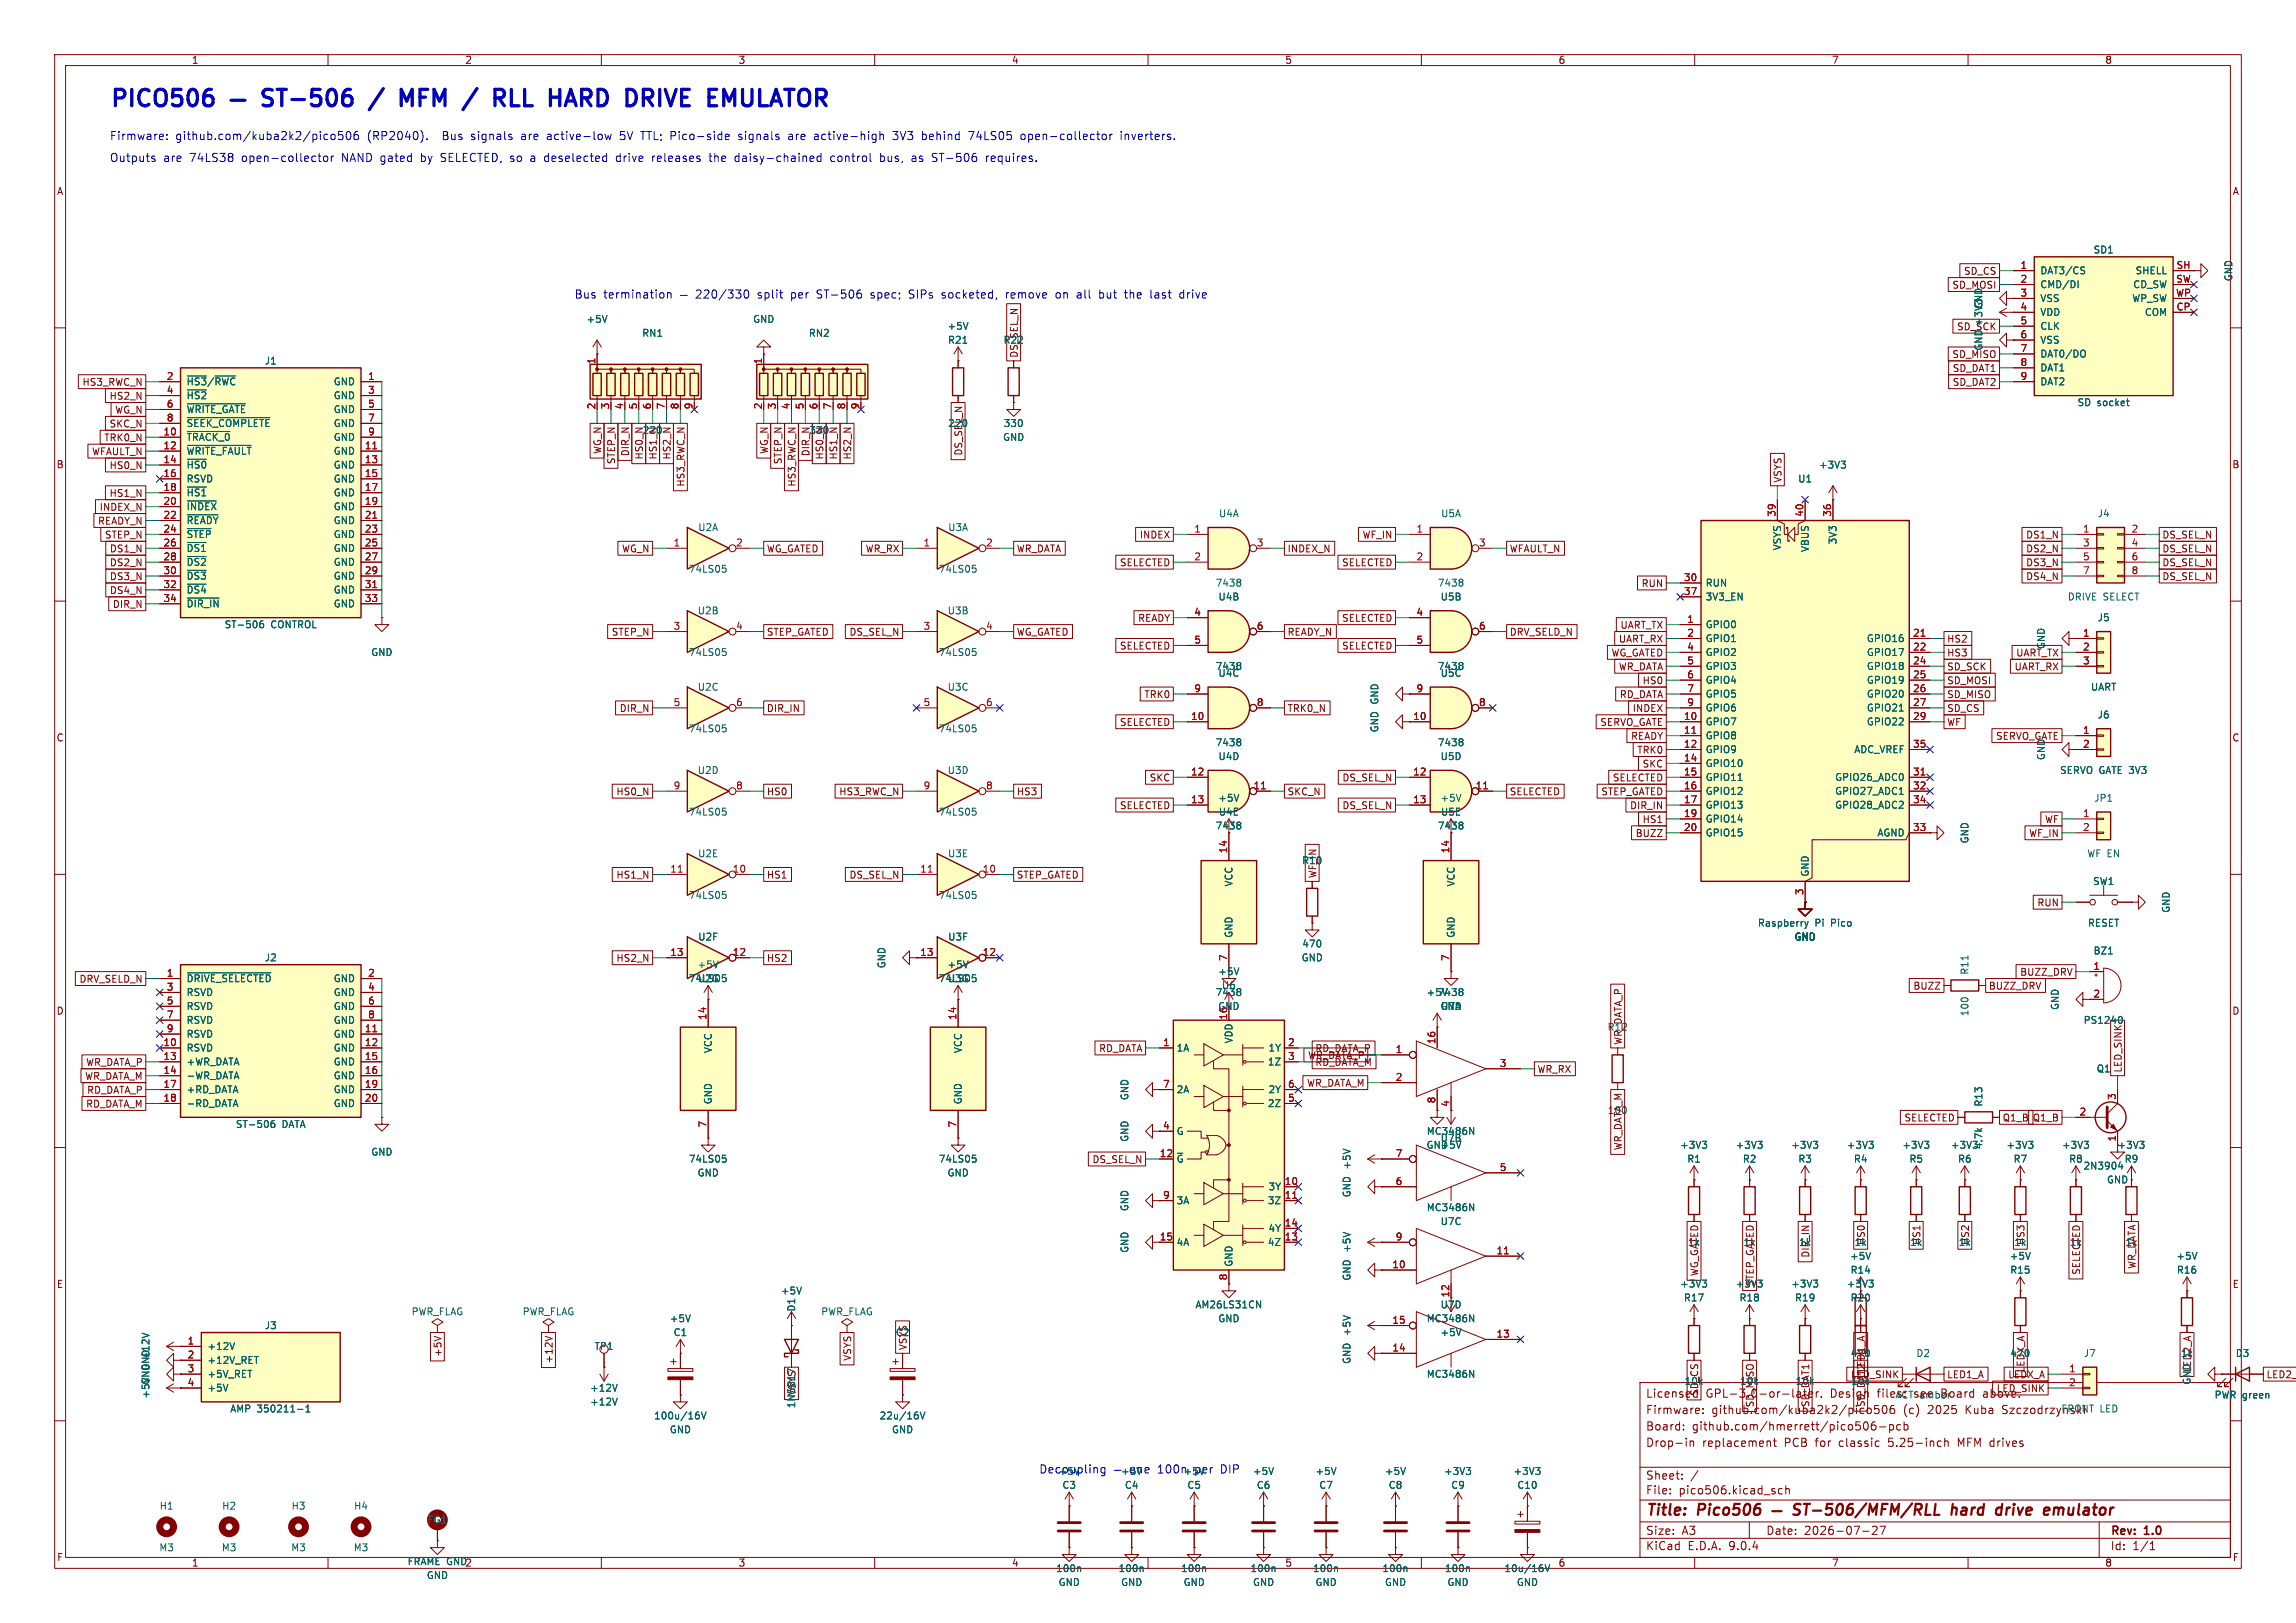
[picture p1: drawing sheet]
<svg xmlns="http://www.w3.org/2000/svg" width="420mm" height="297mm" viewBox="0 0 420 297" stroke-linecap="round" stroke-linejoin="round" font-family="sans-serif">
<defs><g id="words">
<g font-size="4.2" fill="#0000c2">
<text x="20" y="19.8">PICO506</text>
<text x="77.1" y="19.8">MFM</text>
<text x="90" y="19.8">/</text>
<text x="96.6" y="19.8">RLL</text>
<text x="108" y="19.8">HARD</text>
<text x="123.2" y="19.8">DRIVE</text>
<text x="139.4" y="19.8">EMULATOR</text>
</g>
<g font-size="2.8" fill="#840000">
<text x="301" y="277.9">Title:</text>
<text x="310.6" y="277.9">Pico506</text>
<text x="359.4" y="277.9">hard</text>
<text x="368.4" y="277.9">drive</text>
<text x="378" y="277.9">emulator</text>
</g>
<g font-size="2.1" fill="#0000c2">
<text x="20" y="29.8">Outputs</text>
<text x="20" y="25.8">Firmware:</text>
<text x="29.9" y="29.8">are</text>
<text x="32.1" y="25.8">github.com/kuba2k2/pico506</text>
<text x="34.7" y="29.8">74LS38</text>
<text x="44.4" y="29.8">open-collector</text>
<text x="62.8" y="29.8">NAND gated</text>
<text x="67.2" y="25.8">(RP2040).</text>
<text x="77.6" y="29.8">by</text>
<text x="81.3" y="25.8">Bus</text>
<text x="81.4" y="29.8">SELECTED, so</text>
<text x="86.6" y="25.8">signals</text>
<text x="95.9" y="25.8">are</text>
<text x="98.1" y="29.8">a</text>
<text x="100.8" y="29.8">deselected</text>
<text x="100.8" y="25.8">active-low</text>
<text x="114.1" y="29.8">drive</text>
<text x="114.3" y="25.8">5V TTL; Pico-side</text>
<text x="120.8" y="29.8">releases</text>
<text x="131.5" y="29.8">the</text>
<text x="136.3" y="29.8">daisy-chained</text>
<text x="136.4" y="25.8">signals</text>
<text x="145.7" y="25.8">are</text>
<text x="150.6" y="25.8">active-high</text>
<text x="153.9" y="29.8">control</text>
<text x="163.2" y="29.8">bus,</text>
<text x="165.2" y="25.8">3V3</text>
<text x="169.1" y="29.8">as</text>
<text x="170.6" y="25.8">behind</text>
<text x="173" y="29.8">ST-506</text>
<text x="179.4" y="25.8">74LS05</text>
<text x="183" y="29.8">requires.</text>
<text x="189" y="25.8">open-collector</text>
<text x="207.5" y="25.8">inverters.</text>
<text x="105" y="54.7">Bus</text>
<text x="110.4" y="54.7">termination</text>
<text x="138.9" y="54.7">split</text>
<text x="145.1" y="54.7">per</text>
<text x="150" y="54.7">ST-506</text>
<text x="160" y="54.7">spec;</text>
<text x="167.2" y="54.7">SIPs</text>
<text x="173.3" y="54.7">socketed,</text>
<text x="185.2" y="54.7">remove</text>
<text x="194.5" y="54.7">on</text>
<text x="198.5" y="54.7">all</text>
<text x="202.8" y="54.7">but</text>
<text x="207.6" y="54.7">the</text>
<text x="212.4" y="54.7">last</text>
<text x="217.9" y="54.7">drive</text>
<text x="212" y="269.7">100n</text>
<text x="223.8" y="269.7">DIP</text>
</g>
<g font-size="2.1" fill="#840000">
<text x="301" y="256">Licensed</text>
<text x="312" y="256">GPL-3.0-or-later.</text>
<text x="334.9" y="256">Design</text>
<text x="363.4" y="256">above.</text>
<text x="301" y="262">Board:</text>
<text x="301" y="259">Firmware:</text>
<text x="309.5" y="262">github.com/hmerrett/pico506-pcb</text>
<text x="313.1" y="259">github.com/kuba2k2/pico506</text>
<text x="348.2" y="259">(c)</text>
<text x="352.8" y="259">2025</text>
<text x="359.8" y="259">Kuba</text>
<text x="366.7" y="259">Szczodrzynski</text>
<text x="301" y="265">Drop-in</text>
<text x="311.4" y="265">replacement</text>
<text x="326.4" y="265">PCB</text>
<text x="332.2" y="265">for</text>
<text x="336.7" y="265">classic</text>
<text x="345.8" y="265">5.25-inch</text>
<text x="358.7" y="265">MFM drives</text>
<text x="301" y="273.7">File:</text>
<text x="301" y="271">Sheet:</text>
<text x="307.1" y="273.7">pico506.kicad_sch</text>
<text x="301" y="281.1">Size:</text>
<text x="307.6" y="281.1">A3</text>
<text x="323" y="281.1">Date:</text>
<text x="330" y="281.1">2026-07-27</text>
<text x="386" y="281.3">Rev:</text>
<text x="392.4" y="281.3">1.0</text>
<text x="301" y="283.9">KiCad</text>
<text x="308.7" y="283.9">E.D.A.</text>
<text x="316.3" y="283.9">9.0.4</text>
<text x="386" y="283.9">Id:</text>
<text x="390.1" y="283.9">1/1</text>
</g>
<g font-size="2.1" fill="#006464">
<text x="343.6" y="256">files:</text>
<text x="350.5" y="256">see</text>
<text x="355.6" y="256">Board</text>
<text x="190" y="269.7">Decoupling</text>
<text x="218.9" y="269.7">per</text>
</g>
<g font-size="1.8" fill="#840000">
<text x="35" y="11.9">1</text>
<text x="85" y="11.9">2</text>
<text x="135" y="11.9">3</text>
<text x="185" y="11.9">4</text>
<text x="235" y="11.9">5</text>
<text x="285" y="11.9">6</text>
<text x="335" y="11.9">7</text>
<text x="385" y="11.9">8</text>
<text x="10.3" y="35.9">A</text>
<text x="408.3" y="35.9">A</text>
<text x="357" y="53">SD_MOSI</text>
<text x="359.2" y="50.5">SD_CS</text>
<text x="186.4" y="65.6" transform="rotate(-90 186.4 65.6)">DS_SEL_N</text>
<text x="357" y="65.7">SD_MISO</text>
<text x="15" y="70.8">HS3_RWC_N</text>
<text x="357.1" y="70.8">SD_DAT2</text>
<text x="357.1" y="68.3">SD_DAT1</text>
<text x="19.9" y="73.3">HS2_N</text>
<text x="21" y="75.9">WG_N</text>
<text x="16.7" y="83.5">WFAULT_N</text>
<text x="19" y="81">TRK0_N</text>
<text x="19.9" y="78.4">SKC_N</text>
<text x="110.2" y="83.2" transform="rotate(-90 110.2 83.2)">WG_N</text>
<text x="115.3" y="83.6" transform="rotate(-90 115.3 83.6)">DIR_N</text>
<text x="140.7" y="83.2" transform="rotate(-90 140.7 83.2)">WG_N</text>
<text x="148.3" y="83.6" transform="rotate(-90 148.3 83.6)">DIR_N</text>
<text x="176.2" y="83.5" transform="rotate(-90 176.2 83.5)">DS_SEL_N</text>
<text x="10.3" y="85.9">B</text>
<text x="19.9" y="86">HS0_N</text>
<text x="112.7" y="85" transform="rotate(-90 112.7 85)">STEP_N</text>
<text x="117.8" y="84.2" transform="rotate(-90 117.8 84.2)">HS0_N</text>
<text x="120.3" y="84.2" transform="rotate(-90 120.3 84.2)">HS1_N</text>
<text x="122.9" y="84.2" transform="rotate(-90 122.9 84.2)">HS2_N</text>
<text x="125.4" y="89.2" transform="rotate(-90 125.4 89.2)">HS3_RWC_N</text>
<text x="143.2" y="85" transform="rotate(-90 143.2 85)">STEP_N</text>
<text x="145.7" y="89.2" transform="rotate(-90 145.7 89.2)">HS3_RWC_N</text>
<text x="150.8" y="84.2" transform="rotate(-90 150.8 84.2)">HS0_N</text>
<text x="153.4" y="84.2" transform="rotate(-90 153.4 84.2)">HS1_N</text>
<text x="155.9" y="84.2" transform="rotate(-90 155.9 84.2)">HS2_N</text>
<text x="326.1" y="88.4" transform="rotate(-90 326.1 88.4)">VSYS</text>
<text x="408.2" y="85.9">B</text>
<text x="18.1" y="93.7">INDEX_N</text>
<text x="19.9" y="91.1">HS1_N</text>
<text x="17.8" y="96.2">READY_N</text>
<text x="19.1" y="98.7">STEP_N</text>
<text x="20" y="101.3">DS1_N</text>
<text x="113.7" y="101.3">WG_N</text>
<text x="140.2" y="101.3">WG_GATED</text>
<text x="158.3" y="101.3">WR_RX</text>
<text x="185.9" y="101.3">WR_DATA</text>
<text x="208.4" y="98.7">INDEX</text>
<text x="235.4" y="101.3">INDEX_N</text>
<text x="249.1" y="98.7">WF_IN</text>
<text x="276.1" y="101.3">WFAULT_N</text>
<text x="370.5" y="101.3">DS2_N</text>
<text x="370.5" y="98.7">DS1_N</text>
<text x="395.4" y="101.3">DS_SEL_N</text>
<text x="395.4" y="98.7">DS_SEL_N</text>
<text x="20" y="106.4">DS3_N</text>
<text x="20" y="103.8">DS2_N</text>
<text x="204.8" y="103.8">SELECTED</text>
<text x="245.4" y="103.8">SELECTED</text>
<text x="300.2" y="107.6">RUN</text>
<text x="370.5" y="106.4">DS4_N</text>
<text x="370.5" y="103.8">DS3_N</text>
<text x="395.4" y="106.4">DS_SEL_N</text>
<text x="395.4" y="103.8">DS_SEL_N</text>
<text x="20" y="108.9">DS4_N</text>
<text x="20.5" y="111.4">DIR_N</text>
<text x="208.1" y="114">READY</text>
<text x="245.4" y="114">SELECTED</text>
<text x="111.8" y="116.5">STEP_N</text>
<text x="140.2" y="116.5">STEP_GATED</text>
<text x="155.3" y="116.5">DS_SEL_N</text>
<text x="185.9" y="116.5">WG_GATED</text>
<text x="204.8" y="119.1">SELECTED</text>
<text x="235.4" y="116.5">READY_N</text>
<text x="245.4" y="119.1">SELECTED</text>
<text x="276.1" y="116.5">DRV_SELD_N</text>
<text x="296" y="117.8">UART_RX</text>
<text x="296.3" y="115.3">UART_TX</text>
<text x="356.1" y="117.8">HS2</text>
<text x="294.7" y="120.3">WG_GATED</text>
<text x="296" y="122.9">WR_DATA</text>
<text x="300.4" y="125.4">HS0</text>
<text x="356.1" y="125.4">SD_MOSI</text>
<text x="356.1" y="122.9">SD_SCK</text>
<text x="356.1" y="120.3">HS3</text>
<text x="368.4" y="122.9">UART_RX</text>
<text x="368.7" y="120.3">UART_TX</text>
<text x="113.3" y="130.5">DIR_N</text>
<text x="140.2" y="130.5">DIR_IN</text>
<text x="209.2" y="128">TRK0</text>
<text x="235.4" y="130.5">TRK0_N</text>
<text x="296.2" y="128">RD_DATA</text>
<text x="298.6" y="130.5">INDEX</text>
<text x="356.1" y="130.5">SD_CS</text>
<text x="356.1" y="128">SD_MISO</text>
<text x="10.3" y="135.9">C</text>
<text x="204.8" y="133">SELECTED</text>
<text x="292.6" y="133">SERVO_GATE</text>
<text x="298.3" y="135.6">READY</text>
<text x="356.1" y="133">WF</text>
<text x="365" y="135.6">SERVO_GATE</text>
<text x="408.2" y="135.9">C</text>
<text x="210.2" y="143.2">SKC</text>
<text x="245.5" y="143.2">DS_SEL_N</text>
<text x="294.9" y="143.2">SELECTED</text>
<text x="299.4" y="138.1">TRK0</text>
<text x="300.4" y="140.7">SKC</text>
<text x="112.7" y="145.7">HS0_N</text>
<text x="140.2" y="145.7">HS0</text>
<text x="153.4" y="145.7">HS3_RWC_N</text>
<text x="185.9" y="145.7">HS3</text>
<text x="204.8" y="148.3">SELECTED</text>
<text x="235.4" y="145.7">SKC_N</text>
<text x="245.5" y="148.3">DS_SEL_N</text>
<text x="276.1" y="145.7">SELECTED</text>
<text x="292.8" y="145.7">STEP_GATED</text>
<text x="298.1" y="148.3">DIR_IN</text>
<text x="299.1" y="153.4">BUZZ</text>
<text x="300.4" y="150.8">HS1</text>
<text x="371.1" y="153.4">WF_IN</text>
<text x="374" y="150.8">WF</text>
<text x="112.7" y="161">HS1_N</text>
<text x="140.2" y="161">HS1</text>
<text x="155.3" y="161">DS_SEL_N</text>
<text x="185.9" y="161">STEP_GATED</text>
<text x="241" y="160.8" transform="rotate(-90 241 160.8)">WF_IN</text>
<text x="372.6" y="166.1">RUN</text>
<text x="112.7" y="176.2">HS2_N</text>
<text x="140.2" y="176.2">HS2</text>
<text x="369.4" y="178.8">BUZZ_DRV</text>
<text x="10.3" y="185.9">D</text>
<text x="14.4" y="180">DRV_SELD_N</text>
<text x="222.8" y="185">GND</text>
<text x="349.9" y="181.3">BUZZ</text>
<text x="363.7" y="181.3">BUZZ_DRV</text>
<text x="408.2" y="185.9">D</text>
<text x="294" y="188.8">R12</text>
<text x="296.9" y="191.3" transform="rotate(-90 296.9 191.3)">WR_DATA_P</text>
<text x="15.5" y="197.8">WR_DATA_M</text>
<text x="15.6" y="195.3">WR_DATA_P</text>
<text x="200.9" y="192.7">RD_DATA</text>
<text x="239.2" y="194">WR_DATA_P</text>
<text x="240.5" y="192.7">RD_DATA_P</text>
<text x="240.5" y="195.3">RD_DATA_M</text>
<text x="281.1" y="196.5">WR_RX</text>
<text x="15.6" y="202.9">RD_DATA_M</text>
<text x="15.8" y="200.3">RD_DATA_P</text>
<text x="239" y="199.1">WR_DATA_M</text>
<text x="265.2" y="202.6" transform="rotate(-90 265.2 202.6)">4</text>
<text x="212.7" y="206.8">4</text>
<text x="294" y="204.1">100</text>
<text x="348.3" y="205.4">SELECTED</text>
<text x="366.2" y="205.4">Q1_B Q1_B</text>
<text x="199.7" y="213">DS_SEL_N</text>
<text x="296.9" y="210.6" transform="rotate(-90 296.9 210.6)">WR_DATA_M</text>
<text x="387.2" y="210.4">+3V3</text>
<text x="212" y="227.1">15</text>
<text x="341.3" y="227.9" transform="rotate(-90 341.3 227.9)">HS0</text>
<text x="351.5" y="227.9" transform="rotate(-90 351.5 227.9)">HS1</text>
<text x="360.4" y="227.9" transform="rotate(-90 360.4 227.9)">HS2</text>
<text x="370.5" y="227.9" transform="rotate(-90 370.5 227.9)">HS3</text>
<text x="310.8" y="233.6" transform="rotate(-90 310.8 233.6)">WG_GATED</text>
<text x="331.2" y="230.2" transform="rotate(-90 331.2 230.2)">DIR_IN</text>
<text x="380.7" y="233.4" transform="rotate(-90 380.7 233.4)">SELECTED</text>
<text x="390.8" y="232.3" transform="rotate(-90 390.8 232.3)">WR_DATA</text>
<text x="10.3" y="235.9">E</text>
<text x="321" y="235.5" transform="rotate(-90 321 235.5)">STEP_GATED</text>
<text x="337.7" y="235.8">+3V3</text>
<text x="408.3" y="235.9">E</text>
<text x="81" y="248.4" transform="rotate(-90 81 248.4)">+5V</text>
<text x="101.3" y="249.6" transform="rotate(-90 101.3 249.6)">+12V</text>
<text x="155.9" y="249.1" transform="rotate(-90 155.9 249.1)">VSYS</text>
<text x="166.1" y="247.2" transform="rotate(-90 166.1 247.2)">VSYS</text>
<text x="338.4" y="248.5">470</text>
<text x="341.3" y="251.2" transform="rotate(-90 341.3 251.2)">LED1_A</text>
<text x="370.5" y="251.2" transform="rotate(-90 370.5 251.2)">LEDX_A</text>
<text x="401" y="251.2" transform="rotate(-90 401 251.2)">LED2_A</text>
<text x="310.8" y="255.5" transform="rotate(-90 310.8 255.5)">SD_CS</text>
<text x="321" y="257.6" transform="rotate(-90 321 257.6)">SD_MISO</text>
<text x="331.2" y="257.6" transform="rotate(-90 331.2 257.6)">SD_DAT1</text>
<text x="338.5" y="252.4">LED_SINK</text>
<text x="341.3" y="257.6" transform="rotate(-90 341.3 257.6)">SD_DAT2</text>
<text x="356.1" y="252.4">LED1_A</text>
<text x="365.1" y="255">LED_SINK</text>
<text x="367.3" y="252.4">LEDX_A</text>
<text x="414.5" y="252.4">LED2_A</text>
<text x="10.3" y="285.9">F</text>
<text x="35" y="286.9">1</text>
<text x="135" y="286.9">3</text>
<text x="185" y="286.9">4</text>
<text x="235" y="286.9">5</text>
<text x="285" y="286.9">6</text>
<text x="335" y="286.9">7</text>
<text x="385" y="286.9">8</text>
<text x="408.3" y="285.9">F</text>
</g>
<g font-size="1.8" fill="#006464">
<text x="382.9" y="46.6">SD1</text>
<text x="373.1" y="50.4">DAT3/CS</text>
<text x="373.1" y="52.9">CMD/DI</text>
<text x="390.1" y="52.9">CD_SW</text>
<text x="390.5" y="50.4">SHELL</text>
<text x="408.5" y="51.6" transform="rotate(-90 408.5 51.6)">GND</text>
<text x="107.2" y="59.3">+5V</text>
<text x="137.7" y="59.3">GND</text>
<text x="362.8" y="56.6" transform="rotate(-90 362.8 56.6)">GND</text>
<text x="373.1" y="55.5">VSS</text>
<text x="373.1" y="58">VDD</text>
<text x="389.9" y="55.5">WP_SW</text>
<text x="392.2" y="58">COM</text>
<text x="117.4" y="61.8">RN1</text>
<text x="147.9" y="61.8">RN2</text>
<text x="173.2" y="60.6">+5V</text>
<text x="173.3" y="63.1">R21</text>
<text x="183.5" y="63.1">R22</text>
<text x="357.9" y="60.6">SD_SCK</text>
<text x="362.8" y="64.3" transform="rotate(-90 362.8 64.3)">GND +3V3</text>
<text x="373.1" y="60.6">CLK</text>
<text x="373.1" y="63.1">VSS</text>
<text x="373.1" y="65.6">DAT0/DO</text>
<text x="34" y="70.7">~{HS3}/~{RWC}</text>
<text x="48.3" y="66.9">J1</text>
<text x="61" y="70.7">GND</text>
<text x="373.1" y="68.2">DAT1</text>
<text x="373.1" y="70.7">DAT2</text>
<text x="34" y="73.3">~{HS2}</text>
<text x="34" y="75.8">~{WRITE_GATE}</text>
<text x="61" y="73.3">GND</text>
<text x="61" y="75.8">GND</text>
<text x="379.9" y="74.5">SD socket</text>
<text x="34" y="78.3">~{SEEK_COMPLETE}</text>
<text x="34" y="80.9">~{TRACK_0}</text>
<text x="34" y="83.4">~{WRITE_FAULT}</text>
<text x="61" y="78.3">GND</text>
<text x="61" y="80.9">GND</text>
<text x="61" y="83.4">GND</text>
<text x="117.5" y="79.6">220</text>
<text x="147.9" y="79.6">330</text>
<text x="173.3" y="78.3">220</text>
<text x="183.4" y="80.9">GND</text>
<text x="183.5" y="78.3">330</text>
<text x="34" y="86">~{HS0}</text>
<text x="34" y="88.5">RSVD</text>
<text x="61" y="86">GND</text>
<text x="61" y="88.5">GND</text>
<text x="328.8" y="88.5">U1</text>
<text x="332.6" y="86">+3V3</text>
<text x="34" y="91">~{HS1}</text>
<text x="34" y="93.6">~{INDEX}</text>
<text x="61" y="91">GND</text>
<text x="61" y="93.6">GND</text>
<text x="222.9" y="94.8">U4A</text>
<text x="263.5" y="94.8">U5A</text>
<text x="383.6" y="94.8">J4</text>
<text x="34" y="96.1">~{READY}</text>
<text x="34" y="98.7">~{STEP}</text>
<text x="34" y="101.2">~{DS1}</text>
<text x="61" y="96.1">GND</text>
<text x="61" y="98.7">GND</text>
<text x="61" y="101.2">GND</text>
<text x="127.6" y="97.4">U2A</text>
<text x="173.3" y="97.4">U3A</text>
<text x="326" y="100.8" transform="rotate(-90 326 100.8)">VSYS</text>
<text x="331.1" y="101.1" transform="rotate(-90 331.1 101.1)">VBUS</text>
<text x="336.1" y="99.7" transform="rotate(-90 336.1 99.7)">3V3</text>
<text x="34" y="103.7">~{DS2}</text>
<text x="34" y="106.3">~{DS3}</text>
<text x="61" y="103.7">GND</text>
<text x="61" y="106.3">GND</text>
<text x="125.9" y="105">74LS05</text>
<text x="171.6" y="105">74LS05</text>
<text x="222.3" y="107.5">7438</text>
<text x="262.9" y="107.5">7438</text>
<text x="311.9" y="107.5">RUN</text>
<text x="34" y="108.8">~{DS4}</text>
<text x="34" y="111.4">~{DIR_IN}</text>
<text x="61" y="108.8">GND</text>
<text x="61" y="111.4">GND</text>
<text x="127.5" y="112.6">U2B</text>
<text x="173.3" y="112.6">U3B</text>
<text x="222.8" y="110.1">U4B</text>
<text x="263.4" y="110.1">U5B</text>
<text x="311.9" y="110.1">3V3_EN</text>
<text x="378.1" y="110.1">DRIVE SELECT</text>
<text x="383.6" y="113.9">J5</text>
<text x="41" y="115.2">ST-506</text>
<text x="49.5" y="115.2">CONTROL</text>
<text x="311.9" y="115.2">GPIO0</text>
<text x="311.9" y="117.7">GPIO1</text>
<text x="341.4" y="117.7">GPIO16</text>
<text x="374.2" y="118.9" transform="rotate(-90 374.2 118.9)">GND</text>
<text x="67.8" y="120.2">GND</text>
<text x="125.9" y="120.2">74LS05</text>
<text x="171.6" y="120.2">74LS05</text>
<text x="222.3" y="122.8">7438</text>
<text x="222.8" y="124.1">U4C</text>
<text x="262.9" y="122.8">7438</text>
<text x="263.4" y="124.1">U5C</text>
<text x="311.9" y="120.2">GPIO2</text>
<text x="311.9" y="122.8">GPIO3</text>
<text x="311.9" y="125.3">GPIO4</text>
<text x="341.4" y="120.2">GPIO17</text>
<text x="341.4" y="122.8">GPIO18</text>
<text x="341.4" y="125.3">GPIO19</text>
<text x="127.5" y="126.6">U2C</text>
<text x="173.3" y="126.6">U3C</text>
<text x="311.9" y="127.9">GPIO5</text>
<text x="311.9" y="130.4">GPIO6</text>
<text x="341.4" y="127.9">GPIO20</text>
<text x="341.4" y="130.4">GPIO21</text>
<text x="382.4" y="126.6">UART</text>
<text x="383.6" y="131.7">J6</text>
<text x="125.9" y="134.2">74LS05</text>
<text x="171.6" y="134.2">74LS05</text>
<text x="222.3" y="136.8">7438</text>
<text x="252.3" y="134.1" transform="rotate(-90 252.3 134.1)">GND GND</text>
<text x="262.9" y="136.8">7438</text>
<text x="311.9" y="132.9">GPIO7</text>
<text x="311.9" y="135.5">GPIO8</text>
<text x="341.4" y="132.9">GPIO22</text>
<text x="127.5" y="141.8">U2D</text>
<text x="173.3" y="141.8">U3D</text>
<text x="222.8" y="139.3">U4D</text>
<text x="263.4" y="139.3">U5D</text>
<text x="311.9" y="138">GPIO9</text>
<text x="311.9" y="140.6">GPIO10</text>
<text x="311.9" y="143.1">GPIO11</text>
<text x="335.6" y="143.1">GPIO26_ADC0</text>
<text x="339.1" y="138">ADC_VREF</text>
<text x="374.2" y="139.2" transform="rotate(-90 374.2 139.2)">GND</text>
<text x="376.7" y="141.8">SERVO GATE 3V3</text>
<text x="125.9" y="149.5">74LS05</text>
<text x="171.6" y="149.5">74LS05</text>
<text x="222.8" y="146.9">+5V</text>
<text x="222.8" y="149.5">U4E</text>
<text x="263.4" y="146.9">+5V</text>
<text x="263.5" y="149.5">U5E</text>
<text x="311.9" y="145.6">GPIO12</text>
<text x="311.9" y="148.2">GPIO13</text>
<text x="335.6" y="145.6">GPIO27_ADC1</text>
<text x="335.6" y="148.2">GPIO28_ADC2</text>
<text x="383" y="146.9">JP1</text>
<text x="222.3" y="152">7438</text>
<text x="262.9" y="152">7438</text>
<text x="311.9" y="150.7">GPIO14</text>
<text x="311.9" y="153.3">GPIO15</text>
<text x="343.3" y="153.3">AGND</text>
<text x="360.3" y="154.4" transform="rotate(-90 360.3 154.4)">GND</text>
<text x="127.6" y="157.1">U2E</text>
<text x="173.3" y="157.1">U3E</text>
<text x="238.1" y="158.3">R10</text>
<text x="331.1" y="160.5" transform="rotate(-90 331.1 160.5)">GND</text>
<text x="381.7" y="157.1">WF EN</text>
<text x="125.9" y="164.7">74LS05</text>
<text x="171.6" y="164.7">74LS05</text>
<text x="225.7" y="162.3" transform="rotate(-90 225.7 162.3)">VCC</text>
<text x="266.3" y="162.3" transform="rotate(-90 266.3 162.3)">VCC</text>
<text x="382.8" y="162.2">SW1</text>
<text x="397.1" y="167.1" transform="rotate(-90 397.1 167.1)">GND</text>
<text x="127.6" y="172.3">U2F</text>
<text x="173.3" y="172.3">U3F</text>
<text x="225.7" y="171.7" transform="rotate(-90 225.7 171.7)">GND</text>
<text x="238.1" y="173.6">470</text>
<text x="266.3" y="171.7" transform="rotate(-90 266.3 171.7)">GND</text>
<text x="321.5" y="169.8">Raspberry</text>
<text x="328.2" y="172.3">GND</text>
<text x="332" y="169.8">Pi</text>
<text x="335" y="169.8">Pico</text>
<text x="381.8" y="169.8">RESET</text>
<text x="34" y="179.9">~{DRIVE_SELECTED}</text>
<text x="48.3" y="176.1">J2</text>
<text x="61" y="179.9">GND</text>
<text x="125.9" y="179.9">74LS05</text>
<text x="127.5" y="177.4">+5V</text>
<text x="127.5" y="179.9">U2G</text>
<text x="162.2" y="177.3" transform="rotate(-90 162.2 177.3)">GND</text>
<text x="171.6" y="179.9">74LS05</text>
<text x="173.2" y="177.4">+5V</text>
<text x="173.3" y="179.9">U3G</text>
<text x="222.8" y="178.7">+5V</text>
<text x="238" y="176.1">GND</text>
<text x="360.3" y="178.5" transform="rotate(-90 360.3 178.5)">R11</text>
<text x="382.9" y="174.9">BZ1</text>
<text x="34" y="182.5">RSVD</text>
<text x="34" y="185">RSVD</text>
<text x="61" y="182.5">GND</text>
<text x="61" y="185">GND</text>
<text x="222.3" y="182.5">7438</text>
<text x="223.4" y="181.2">U6</text>
<text x="260.9" y="182.5">+5V</text>
<text x="262.9" y="182.5">7438</text>
<text x="263.5" y="185">U7A</text>
<text x="376.8" y="184.9" transform="rotate(-90 376.8 184.9)">GND</text>
<text x="34" y="187.6">RSVD</text>
<text x="34" y="190.1">RSVD</text>
<text x="61" y="187.6">GND</text>
<text x="61" y="190.1">GND</text>
<text x="224.5" y="186.7" transform="rotate(-90 224.5 186.7)">16</text>
<text x="225.7" y="191" transform="rotate(-90 225.7 191)">VDD</text>
<text x="360.3" y="186.1" transform="rotate(-90 360.3 186.1)">100</text>
<text x="381" y="187.6">PS1240</text>
<text x="34" y="192.6">RSVD</text>
<text x="34" y="195.2">+WR_DATA</text>
<text x="34" y="197.7">-WR_DATA</text>
<text x="61" y="192.6">GND</text>
<text x="61" y="195.2">GND</text>
<text x="61" y="197.7">GND</text>
<text x="130.4" y="192.8" transform="rotate(-90 130.4 192.8)">VCC</text>
<text x="176.1" y="192.8" transform="rotate(-90 176.1 192.8)">VCC</text>
<text x="215.1" y="192.6">1A</text>
<text x="231.8" y="195.2">1Z</text>
<text x="231.9" y="192.6">1Y</text>
<text x="383.4" y="196.4">Q1</text>
<text x="388.3" y="196.4" transform="rotate(-90 388.3 196.4)">LED_SINK</text>
<text x="34" y="200.3">+RD_DATA</text>
<text x="34" y="202.8">-RD_DATA</text>
<text x="61" y="200.3">GND</text>
<text x="61" y="202.8">GND</text>
<text x="130.4" y="202.2" transform="rotate(-90 130.4 202.2)">GND</text>
<text x="176.1" y="202.2" transform="rotate(-90 176.1 202.2)">GND</text>
<text x="206.6" y="201.4" transform="rotate(-90 206.6 201.4)">GND</text>
<text x="215.1" y="200.3">2A</text>
<text x="231.8" y="202.8">2Z</text>
<text x="231.9" y="200.3">2Y</text>
<text x="362.8" y="202.6" transform="rotate(-90 362.8 202.6)">R13</text>
<text x="43" y="206.6">ST-506</text>
<text x="51.6" y="206.6">DATA</text>
<text x="206.6" y="209" transform="rotate(-90 206.6 209)">GND</text>
<text x="215.1" y="207.9">G</text>
<text x="260.9" y="207.9">MC3486N</text>
<text x="263.4" y="209.1">U7B</text>
<text x="67.8" y="211.7">GND</text>
<text x="125.9" y="213">74LS05</text>
<text x="127.5" y="215.5">GND</text>
<text x="171.6" y="213">74LS05</text>
<text x="173.2" y="215.5">GND</text>
<text x="215.1" y="213">~{G}</text>
<text x="260.9" y="210.4">GND</text>
<text x="263.4" y="210.4">+5V</text>
<text x="307.2" y="210.4">+3V3</text>
<text x="308.5" y="213">R1</text>
<text x="317.4" y="210.4">+3V3</text>
<text x="318.7" y="213">R2</text>
<text x="327.6" y="210.4">+3V3</text>
<text x="328.9" y="213">R3</text>
<text x="337.7" y="210.4">+3V3</text>
<text x="339" y="213">R4</text>
<text x="347.9" y="210.4">+3V3</text>
<text x="349.2" y="213">R5</text>
<text x="356.8" y="210.4">+3V3</text>
<text x="358.1" y="213">R6</text>
<text x="362.8" y="210.4" transform="rotate(-90 362.8 210.4)">4.7k</text>
<text x="366.9" y="210.4">+3V3</text>
<text x="368.2" y="213">R7</text>
<text x="377.1" y="210.4">+3V3</text>
<text x="378.4" y="213">R8</text>
<text x="381" y="214.2">2N3904</text>
<text x="388.5" y="213">R9</text>
<text x="206.6" y="221.7" transform="rotate(-90 206.6 221.7)">GND</text>
<text x="215.1" y="220.6">3A</text>
<text x="231.8" y="220.6">3Z</text>
<text x="231.9" y="218">3Y</text>
<text x="247.2" y="219.2" transform="rotate(-90 247.2 219.2)">GND +5V</text>
<text x="260.9" y="221.8">MC3486N</text>
<text x="385.3" y="216.8">GND</text>
<text x="231.9" y="225.7">4Y</text>
<text x="263.4" y="224.4">U7C</text>
<text x="206.6" y="229.4" transform="rotate(-90 206.6 229.4)">GND</text>
<text x="215.1" y="228.2">4A</text>
<text x="225.7" y="231.9" transform="rotate(-90 225.7 231.9)">GND</text>
<text x="231.8" y="228.2">4Z</text>
<text x="308.7" y="228.2">1k</text>
<text x="318.8" y="228.2">1k</text>
<text x="329" y="228.2">1k</text>
<text x="338.3" y="230.7">+5V</text>
<text x="338.4" y="233.3">R14</text>
<text x="339.1" y="228.2">1k</text>
<text x="349.3" y="228.2">1k</text>
<text x="358.2" y="228.2">1k</text>
<text x="367.5" y="230.7">+5V</text>
<text x="367.6" y="233.3">R15</text>
<text x="368.3" y="228.2">1k</text>
<text x="378.5" y="228.2">1k</text>
<text x="388.7" y="228.2">1k</text>
<text x="398" y="230.7">+5V</text>
<text x="398.1" y="233.3">R16</text>
<text x="142.7" y="237.1">+5V</text>
<text x="218.6" y="239.6">AM26LS31CN</text>
<text x="247.2" y="234.4" transform="rotate(-90 247.2 234.4)">GND +5V</text>
<text x="263.4" y="239.6">U7D</text>
<text x="307.2" y="235.8">+3V3</text>
<text x="307.9" y="238.4">R17</text>
<text x="317.4" y="235.8">+3V3</text>
<text x="318.1" y="238.4">R18</text>
<text x="327.6" y="235.8">+3V3</text>
<text x="328.3" y="238.4">R19</text>
<text x="338.4" y="238.4">R20</text>
<text x="48.3" y="243.4">J3</text>
<text x="75.2" y="240.9">PWR_FLAG</text>
<text x="95.5" y="240.9">PWR_FLAG</text>
<text x="122.4" y="242.2">+5V</text>
<text x="123.1" y="244.7">C1</text>
<text x="145.6" y="240.1" transform="rotate(-90 145.6 240.1)">D1</text>
<text x="150.1" y="240.9">PWR_FLAG</text>
<text x="163.8" y="244.7">C2</text>
<text x="222.8" y="242.2">GND</text>
<text x="260.9" y="242.2">MC3486N</text>
<text x="263.4" y="244.7">+5V</text>
<text x="27.5" y="251" transform="rotate(-90 27.5 251)">GND</text>
<text x="27.5" y="249" transform="rotate(-90 27.5 249)">+12V</text>
<text x="37.8" y="247.2">+12V</text>
<text x="37.8" y="249.8">+12V_RET</text>
<text x="108.7" y="247.2">TP1</text>
<text x="247.2" y="249.7" transform="rotate(-90 247.2 249.7)">GND +5V</text>
<text x="350.4" y="248.5">D2</text>
<text x="367.7" y="248.5">470</text>
<text x="381.1" y="248.5">J7</text>
<text x="398.8" y="248.5">1k</text>
<text x="408.9" y="248.5">D3</text>
<text x="27.5" y="256" transform="rotate(-90 27.5 256)">+5VGND +12V</text>
<text x="27.5" y="256" transform="rotate(-90 27.5 256)">+5V</text>
<text x="37.8" y="252.3">+5V_RET</text>
<text x="37.8" y="254.9">+5V</text>
<text x="107.8" y="257.4">+12V</text>
<text x="107.8" y="254.9">+12V</text>
<text x="145.6" y="257.8" transform="rotate(-90 145.6 257.8)">1N5817</text>
<text x="145.7" y="255.5" transform="rotate(-90 145.7 255.5)">VSYS</text>
<text x="260.9" y="252.3">MC3486N</text>
<text x="308.1" y="253.6">10k</text>
<text x="318.2" y="253.6">10k</text>
<text x="328.4" y="253.6">10k</text>
<text x="338.5" y="253.6">10k</text>
<text x="346.6" y="256.1">ACT amber</text>
<text x="400.9" y="253.5" transform="rotate(-90 400.9 253.5)">GND</text>
<text x="405" y="256.1">PWR</text>
<text x="410.2" y="256.1">green</text>
<text x="42" y="258.7">AMP 350211-1</text>
<text x="119.6" y="259.9">100u/16V</text>
<text x="122.4" y="262.5">GND</text>
<text x="160.8" y="259.9">22u/16V</text>
<text x="163.1" y="262.5">GND</text>
<text x="377" y="258.7">FRONT LED</text>
<text x="193.5" y="270.1">+5V</text>
<text x="194.2" y="272.6">C3</text>
<text x="205" y="270.1">+5V</text>
<text x="205.7" y="272.6">C4</text>
<text x="216.4" y="270.1">+5V</text>
<text x="217.1" y="272.6">C5</text>
<text x="229.1" y="270.1">+5V</text>
<text x="229.8" y="272.6">C6</text>
<text x="240.5" y="270.1">+5V</text>
<text x="241.2" y="272.6">C7</text>
<text x="253.2" y="270.1">+5V</text>
<text x="253.9" y="272.6">C8</text>
<text x="264.1" y="270.1">+3V3</text>
<text x="265.4" y="272.6">C9</text>
<text x="276.8" y="270.1">+3V3</text>
<text x="277.5" y="272.6">C10</text>
<text x="29.1" y="276.5">H1</text>
<text x="40.5" y="276.5">H2</text>
<text x="53.2" y="276.5">H3</text>
<text x="64.7" y="276.5">H4</text>
<text x="78.1" y="279">FG1</text>
<text x="29" y="284.1">M3</text>
<text x="40.5" y="284.1">M3</text>
<text x="53.2" y="284.1">M3</text>
<text x="64.6" y="284.1">M3</text>
<text x="74.5" y="286.6">FRAME GND</text>
<text x="193.1" y="287.9">100n</text>
<text x="204.5" y="287.9">100n</text>
<text x="215.9" y="287.9">100n</text>
<text x="228.6" y="287.9">100n</text>
<text x="240.1" y="287.9">100n</text>
<text x="252.8" y="287.9">100n</text>
<text x="264.2" y="287.9">100n</text>
<text x="275.1" y="287.9">10u/16V</text>
<text x="78" y="289.2">GND</text>
<text x="193.5" y="290.4">GND</text>
<text x="205" y="290.4">GND</text>
<text x="216.4" y="290.4">GND</text>
<text x="229.1" y="290.4">GND</text>
<text x="240.5" y="290.4">GND</text>
<text x="253.2" y="290.4">GND</text>
<text x="264.7" y="290.4">GND</text>
<text x="277.4" y="290.4">GND</text>
</g>
<g font-size="1.8" fill="#a90000">
<text x="369.5" y="49.3">1</text>
<text x="369.5" y="51.8">2</text>
<text x="398" y="51.8">SW</text>
<text x="398" y="49.3">SH</text>
<text x="369.5" y="54.4">3</text>
<text x="369.5" y="56.9">4</text>
<text x="369.5" y="59.4">5</text>
<text x="398" y="54.4">WP</text>
<text x="398" y="56.9">CP</text>
<text x="369.5" y="62">6</text>
<text x="369.5" y="64.5">7</text>
<text x="30.4" y="69.6">2</text>
<text x="67.2" y="69.6">1</text>
<text x="109" y="66.7" transform="rotate(-90 109 66.7)">1</text>
<text x="139.4" y="66.7" transform="rotate(-90 139.4 66.7)">1</text>
<text x="369.5" y="67.1">8</text>
<text x="369.5" y="69.6">9</text>
<text x="30.4" y="72.1">4</text>
<text x="30.4" y="74.7">6</text>
<text x="30.4" y="77.2">8</text>
<text x="67.2" y="72.1">3</text>
<text x="67.2" y="74.7">5</text>
<text x="67.2" y="77.2">7</text>
<text x="109" y="75" transform="rotate(-90 109 75)">2</text>
<text x="111.5" y="75" transform="rotate(-90 111.5 75)">3</text>
<text x="114" y="75" transform="rotate(-90 114 75)">4</text>
<text x="116.6" y="75" transform="rotate(-90 116.6 75)">5</text>
<text x="119.1" y="75" transform="rotate(-90 119.1 75)">6</text>
<text x="121.7" y="75" transform="rotate(-90 121.7 75)">7</text>
<text x="124.2" y="75" transform="rotate(-90 124.2 75)">8</text>
<text x="126.7" y="75" transform="rotate(-90 126.7 75)">9</text>
<text x="139.4" y="75" transform="rotate(-90 139.4 75)">2</text>
<text x="142" y="75" transform="rotate(-90 142 75)">3</text>
<text x="144.5" y="75" transform="rotate(-90 144.5 75)">4</text>
<text x="147.1" y="75" transform="rotate(-90 147.1 75)">5</text>
<text x="149.6" y="75" transform="rotate(-90 149.6 75)">6</text>
<text x="152.1" y="75" transform="rotate(-90 152.1 75)">7</text>
<text x="154.7" y="75" transform="rotate(-90 154.7 75)">8</text>
<text x="157.2" y="75" transform="rotate(-90 157.2 75)">9</text>
<text x="29.8" y="79.8">10</text>
<text x="29.8" y="82.3">12</text>
<text x="66.6" y="82.3">11</text>
<text x="67.2" y="79.8">9</text>
<text x="29.8" y="84.8">14</text>
<text x="29.8" y="87.4">16</text>
<text x="29.8" y="89.9">18</text>
<text x="66.6" y="84.8">13</text>
<text x="66.6" y="87.4">15</text>
<text x="66.6" y="89.9">17</text>
<text x="29.8" y="92.5">20</text>
<text x="29.8" y="95">22</text>
<text x="66.6" y="92.5">19</text>
<text x="66.6" y="95">21</text>
<text x="324.9" y="94.7" transform="rotate(-90 324.9 94.7)">39</text>
<text x="329.9" y="94.7" transform="rotate(-90 329.9 94.7)">40</text>
<text x="335" y="94.7" transform="rotate(-90 335 94.7)">36</text>
<text x="29.8" y="97.5">24</text>
<text x="29.8" y="100.1">26</text>
<text x="66.6" y="97.5">23</text>
<text x="66.6" y="100.1">25</text>
<text x="123.1" y="100.1">1</text>
<text x="134.5" y="100.1">2</text>
<text x="168.8" y="100.1">1</text>
<text x="180.3" y="100.1">2</text>
<text x="218.4" y="97.5">1</text>
<text x="229.8" y="100.1">3</text>
<text x="259" y="97.5">1</text>
<text x="270.4" y="100.1">3</text>
<text x="380.9" y="97.5">1</text>
<text x="380.9" y="100.1">3</text>
<text x="389.8" y="97.5">2</text>
<text x="389.8" y="100.1">4</text>
<text x="29.8" y="102.6">28</text>
<text x="29.8" y="105.2">30</text>
<text x="29.8" y="107.7">32</text>
<text x="66.6" y="102.6">27</text>
<text x="66.6" y="105.2">29</text>
<text x="66.6" y="107.7">31</text>
<text x="218.4" y="102.6">2</text>
<text x="259" y="102.6">2</text>
<text x="307.9" y="106.4">30</text>
<text x="380.9" y="102.6">5</text>
<text x="380.9" y="105.2">7</text>
<text x="389.8" y="102.6">6</text>
<text x="389.8" y="105.2">8</text>
<text x="29.8" y="110.2">34</text>
<text x="66.6" y="110.2">33</text>
<text x="218.4" y="112.8">4</text>
<text x="259" y="112.8">4</text>
<text x="307.9" y="109">37</text>
<text x="123.1" y="115.3">3</text>
<text x="134.5" y="115.3">4</text>
<text x="168.8" y="115.3">3</text>
<text x="180.3" y="115.3">4</text>
<text x="218.4" y="117.9">5</text>
<text x="229.8" y="115.3">6</text>
<text x="259" y="117.9">5</text>
<text x="270.4" y="115.3">6</text>
<text x="308.5" y="114">1</text>
<text x="308.5" y="116.6">2</text>
<text x="308.5" y="119.1">4</text>
<text x="349.8" y="116.6">21</text>
<text x="349.8" y="119.1">22</text>
<text x="380.9" y="116.6">1</text>
<text x="380.9" y="119.1">2</text>
<text x="308.5" y="121.7">5</text>
<text x="308.5" y="124.2">6</text>
<text x="349.8" y="121.7">24</text>
<text x="349.8" y="124.2">25</text>
<text x="380.9" y="121.7">3</text>
<text x="123.1" y="129.3">5</text>
<text x="134.5" y="129.3">6</text>
<text x="168.8" y="129.3">5</text>
<text x="180.3" y="129.3">6</text>
<text x="217.8" y="131.8">10</text>
<text x="218.4" y="126.7">9</text>
<text x="229.8" y="129.3">8</text>
<text x="258.4" y="131.8">10</text>
<text x="259" y="126.7">9</text>
<text x="270.4" y="129.3">8</text>
<text x="307.9" y="131.8">10</text>
<text x="308.5" y="126.7">7</text>
<text x="308.5" y="129.3">9</text>
<text x="349.8" y="126.7">26</text>
<text x="349.8" y="129.3">27</text>
<text x="349.8" y="131.8">29</text>
<text x="307.9" y="134.4">11</text>
<text x="307.9" y="136.9">12</text>
<text x="349.8" y="136.9">35</text>
<text x="380.9" y="134.4">1</text>
<text x="380.9" y="136.9">2</text>
<text x="217.8" y="142">12</text>
<text x="258.4" y="142">12</text>
<text x="307.9" y="139.4">14</text>
<text x="307.9" y="142">15</text>
<text x="349.8" y="142">31</text>
<text x="123.1" y="144.5">9</text>
<text x="134.5" y="144.5">8</text>
<text x="168.8" y="144.5">9</text>
<text x="180.3" y="144.5">8</text>
<text x="217.8" y="147.1">13</text>
<text x="229.2" y="144.5">11</text>
<text x="258.4" y="147.1">13</text>
<text x="269.8" y="144.5">11</text>
<text x="307.9" y="144.5">16</text>
<text x="307.9" y="147.1">17</text>
<text x="307.9" y="149.6">19</text>
<text x="349.8" y="144.5">32</text>
<text x="349.8" y="147.1">34</text>
<text x="380.9" y="149.6">1</text>
<text x="307.9" y="152.1">20</text>
<text x="349.8" y="152.1">33</text>
<text x="380.9" y="152.1">2</text>
<text x="122.5" y="159.8">11</text>
<text x="133.9" y="159.8">10</text>
<text x="168.2" y="159.8">11</text>
<text x="179.7" y="159.8">10</text>
<text x="224.5" y="156.3" transform="rotate(-90 224.5 156.3)">14</text>
<text x="265.2" y="156.3" transform="rotate(-90 265.2 156.3)">14</text>
<text x="329.9" y="163.9" transform="rotate(-90 329.9 163.9)">3</text>
<text x="30.4" y="178.8">1</text>
<text x="67.2" y="178.8">2</text>
<text x="122.5" y="175">13</text>
<text x="133.9" y="175">12</text>
<text x="168.2" y="175">13</text>
<text x="179.7" y="175">12</text>
<text x="224.5" y="176" transform="rotate(-90 224.5 176)">7</text>
<text x="265.2" y="176" transform="rotate(-90 265.2 176)">7</text>
<text x="382.8" y="177.5">1</text>
<text x="30.4" y="181.4">3</text>
<text x="30.4" y="183.9">5</text>
<text x="67.2" y="181.4">4</text>
<text x="67.2" y="183.9">6</text>
<text x="382.8" y="182.6">2</text>
<text x="29.8" y="191.5">10</text>
<text x="30.4" y="186.4">7</text>
<text x="30.4" y="189">9</text>
<text x="66.6" y="189">11</text>
<text x="66.6" y="191.5">12</text>
<text x="67.2" y="186.4">8</text>
<text x="129.3" y="186.7" transform="rotate(-90 129.3 186.7)">14</text>
<text x="175" y="186.7" transform="rotate(-90 175 186.7)">14</text>
<text x="212.7" y="191.5">1</text>
<text x="235.5" y="191.5">2</text>
<text x="262.6" y="191.2" transform="rotate(-90 262.6 191.2)">16</text>
<text x="29.8" y="194.1">13</text>
<text x="29.8" y="196.6">14</text>
<text x="66.6" y="194.1">15</text>
<text x="66.6" y="196.6">16</text>
<text x="235.5" y="194.1">3</text>
<text x="255.2" y="192.8">1</text>
<text x="255.2" y="197.9">2</text>
<text x="274.2" y="195.3">3</text>
<text x="29.8" y="199.1">17</text>
<text x="29.8" y="201.7">18</text>
<text x="66.6" y="199.1">19</text>
<text x="66.6" y="201.7">20</text>
<text x="212.7" y="199.1">7</text>
<text x="235.5" y="199.1">6</text>
<text x="235.5" y="201.7">5</text>
<text x="262.6" y="202" transform="rotate(-90 262.6 202)">8</text>
<text x="387.1" y="201.4" transform="rotate(-90 387.1 201.4)">3</text>
<text x="129.3" y="206.4" transform="rotate(-90 129.3 206.4)">7</text>
<text x="175" y="206.4" transform="rotate(-90 175 206.4)">7</text>
<text x="380.3" y="204.2">2</text>
<text x="387.1" y="209" transform="rotate(-90 387.1 209)">1</text>
<text x="212" y="211.8">12</text>
<text x="255.2" y="211.8">7</text>
<text x="274.2" y="214.4">5</text>
<text x="212.7" y="219.5">9</text>
<text x="234.9" y="216.9">10</text>
<text x="234.9" y="219.5">11</text>
<text x="255.2" y="216.9">6</text>
<text x="234.9" y="224.5">14</text>
<text x="234.9" y="227.1">13</text>
<text x="255.2" y="227.1">9</text>
<text x="254.6" y="232.2">10</text>
<text x="273.6" y="229.6">11</text>
<text x="224.5" y="234.4" transform="rotate(-90 224.5 234.4)">8</text>
<text x="265.2" y="237.5" transform="rotate(-90 265.2 237.5)">12</text>
<text x="254.6" y="242.3">15</text>
<text x="273.6" y="244.9">13</text>
<text x="34.2" y="246.1">1</text>
<text x="34.2" y="248.7">2</text>
<text x="34.2" y="251.2">3</text>
<text x="254.6" y="247.4">14</text>
<text x="378.4" y="251.2">1</text>
<text x="34.2" y="253.7">4</text>
<text x="378.4" y="253.7">2</text>
</g>
</g></defs>
<g fill="none" stroke="#840000" stroke-width=".18">
<path d="M10 10h400v277h-400zM12 12h396v273h-396zM60 10v2M110 10v2M160 10v2M210 10v2M260 10v2M310 10v2M360 10v2M10 60h2M408 60h2M10 110h2"/>
<path d="M408 110h2M10 160h2M265.4 149.9v2.5M265.4 149.9l-.7 1.2M265.4 149.9l.8 1.2M408 160h2M10 210h2M309.9 215.9h.1M309.9 213.4v3.8M309.9 213.4l-.8 1.2M309.9 213.4l.7 1.2M320 215.9h.1"/>
<path d="M320 213.4v3.8M320 213.4l-.7 1.2M320 213.4l.8 1.2M330.2 215.9h.1M330.2 213.4v2.5M330.2 213.4l-.8 1.2M330.2 213.4l.8 1.2M340.4 215.9h.1M340.4 213.4v3.8M340.4 213.4l-.8 1.2M340.4 213.4l.7 1.2M408 210h2"/>
<path d="M252.7 227.3h5.1M252.7 232.4h6.4M259.1 224.8l12.7 5.1-12.7 5zM265.4 232.4v5.1M271.8 229.9h6.3M309.9 238.8l-.8 1.2M309.9 238.8l.7 1.2M309.9 222.2v1.3M309.9 238.8v3.8M320 238.8l-.7 1.2M320 238.8l.8 1.2M320 222.2v1.3"/>
<path d="M320 238.8v3.8M330.2 238.8l-.8 1.2M330.2 238.8l.8 1.2M330.2 238.8v3.8M340.4 222.2v1.3M340.4 233.7v3.8M340.4 238.8v5M340.4 233.7l-.8 1.2M340.4 233.7l.7 1.2M340.4 238.8l-.8 1.2M340.4 238.8l.7 1.2M300 253h108v32h-108z"/>
<path d="M309.9 241.3h.1M309.9 247.6v1.3M310.8 257.8l.1 .2-.7 .2M311.5 258.5v.2M311.5 257.8v.1M320 241.3h.1M320 247.6v1.3M328.7 254.8h.6M329.2 255.1h-.3a.29 .29 0 0 0-.2 .3 .29 .29 0 0 0 .2 .3h.3M330.2 241.3h.1M330.2 247.6v1.3M332.2 254.7v1"/>
<path d="M332.7 254.7l-.3 .1-.2 .2M333.2 255.5v.2M340.3 258.5l.2 .2 .4-.1M340.4 241.3h.1M342 257.7l.3 .3v.4l-.1 .2h-.5l-.2-.2v-.4M343.7 257.2h-.8v.7l.2-.1h.5l.1 .2v.5l-.3 .2-.5-.2M344.4 257.3l.3-.1a.8 .8 0 0 1 .5 .7 .8 .8 0 0 1-.5 .8l-.3-.2-.1-.4zM346.4 257.2a.59 .59 0 0 0-.7 .6v.6l.2 .2 .4 .1 .2-.2 .1-.5-.2-.2h-.4l-.3 .2M10 260h2M300 278.5h108M300 274.5h108M300 268.5h108"/>
<path d="M305.5 273.2v.2M305.5 272.5v.1M307.7 270.5v.2M307.7 269.8v.1M307.9 261.5v.2M307.9 260.8v.1M308.4 263.2v.1M308.4 263.7v1M309.2 263.7v1M309.2 263.8l.2-.1 .3 .1 .1 .9M310.6 269.1l-1.3 1.9M320 278.5v3"/>
<path d="M323.4 263.7l.4 .1 .1 .1v.8M324.4 263.7h.5M324.6 263.2v1.3l.3 .2M326 272.5l-.4-.1-.3 .3v.4l.1 .2h.6M326.7 272.5l.2-.1 .3 .1 .1 .9M326.7 271.9v1.5M341 260.3l.2-.1a.8 .8 0 0 1 .6 .7 .8 .8 0 0 1-.6 .8l-.2-.2-.1-.4zM342.5 279.4l.6-.1 .2 .1 .1 .3-1 1.1h1M343 260.2a.59 .59 0 0 0-.7 .6v.6l.1 .2 .5 .1 .2-.2 .1-.5-.2-.2h-.4l-.3 .2M343.6 263.7l.1 .1M343.7 264.6l-.1 .1M343.8 261.1h1.1"/>
<path d="M343.9 279.3h1l-.7 1.5M345.7 260.8l.4-.1 .3 .3v.4l-.2 .2h-.5M345.7 260.7v1.5M347.7 260.8l-.5-.1-.3 .3v.4l.2 .2h.6M348.3 260.8l.4-.1 .3 .3v.4l-.1 .2h-.6M348.3 260.2v1.5M354.9 263.7l.2 .1M355.1 264.6l-.2 .1M355.7 263.8l.2-.1 .4 .1 .1 .9M355.7 263.2v1.5M384 278.5v6.5M408 260h2"/>
<path d="M60 285v2M110 285v2M160 285v2M210 285v2M260 285v2M300 281.5h108M310 285v2M340.7 280.2h1.2M360 285v2M393.3 283.6h.9M393.3 282.5l.4-.4v1.5"/>
<circle cx="258.4" cy="227.3" r=".63"/>
</g>
<g fill="none" stroke="#840000" stroke-width=".4">
<path d="M324.2 276.5h1.7M329.4 275.3a.85 .85 0 0 0-1.1 .1 .45 .45 0 0 0 .2 .8l.4 .1a.49 .49 0 0 1 .3 .5 .49 .49 0 0 1-.4 .4l-.8-.1M330 275.2h1.1M330.5 275.2l-.2 2M331.6 276.4h1.5M335.2 275.2h-.9l-.3 1 .3-.2 .7 .1 .2 .2-.2 .7-.3 .2h-.5l-.3-.2M336.2 275.4a.46 .46 0 0 1 .5-.2 .46 .46 0 0 1 .4 .4 1.15 1.15 0 0 1-.8 1.6l-.2-.1a1.54 1.54 0 0 1 .1-1.7zM338.9 275.2a.91 .91 0 0 0-1 .9l-.1 .7 .1 .3a.66 .66 0 0 0 1-.3l.1-.5-.2-.2a.66 .66 0 0 0-1 .2M341.4 275.1l-2 2.6M341.8 277.2l.3-2 .4 1.4 .9-1.4-.3 2M344.2 276.2h.7M345.3 275.2h-1l-.2 2"/>
<path d="M345.8 277.2l.3-2 .4 1.4 .9-1.4-.3 2M349.8 275.1l-2 2.6M350.3 276.3h.8a.55 .55 0 0 0 .4-.5 .55 .55 0 0 0-.3-.6h-.8l-.2 2M350.8 276.3l.5 .9M352.4 275.2l-.2 2h.9M354.1 275.2l-.3 2h1M357.1 276.1a.49 .49 0 0 1 .8 .1l-.1 1M357.2 275.2l-.2 2M367.1 275.9l-.1 1.3M367.7 275.9l-.4 .1-.2 .3M376.1 275.9l.4 .1 .1 .2M376.6 276.2l-.1 1"/>
<path d="M377.2 275.9l-.5 .1-.1 .2"/>
</g>
<path d="M275.2 229.5h.7" fill="none" stroke="#a90000" stroke-width=".18"/>
<g fill="none" stroke="#006464" stroke-width=".18">
<path d="M267.2 145.4l-.4 1.2M311.4 208.9h.8l-.4 .4M311.9 209.3l.3 .3v.3l-.3 .2M321.6 208.9h.7l-.4 .4M322.1 209.3l.2 .3v.3l-.2 .2M331.7 208.9h.8l-.4 .4M332.3 209.3l.2 .3v.3l-.2 .2M341.9 208.9h.8l-.5 .4M342.4 209.3l.3 .3v.3l-.3 .2M311.4 234.3h.8l-.4 .4M311.9 234.7l.3 .3v.3l-.3 .2M321.6 234.3h.7l-.4 .4"/>
<path d="M322.1 234.7l.2 .3v.3l-.2 .2M331.7 234.3h.8l-.4 .4M332.3 234.7l.2 .3v.3l-.2 .2M341.9 234.3h.8l-.5 .4M342.2 229.2l-.4 1.2M342.4 234.7l.3 .3v.3l-.3 .2M268.8 240.6l.8 1.3v-1.3"/>
</g>
<path d="M308.9 217.2h2v5h-2zM319 217.2h2.1v5h-2.1zM339.3 217.2h2.1v5h-2.1zM339.3 237.5h2.1v5.1h-2.1zM308.9 242.6h2v5h-2zM319 242.6h2.1v5h-2.1zM329.2 242.6h2v5h-2zM339.3 242.6h2.1v5h-2.1z" fill="none" stroke="#840000" stroke-width=".25"/>
<path d="M224.8 141a3.8 3.8 0 0 1 3.8 3.8 3.8 3.8 0 0 1-3.8 3.8z" fill="#ffffc2" stroke="#ffffc2" stroke-width=".18"/>
<path d="M221 141h3.8v7.6h-3.8z" fill="#ffffc2"/>
<path d="M221 141h3.8a3.8 3.8 0 0 1 3.8 3.8 3.8 3.8 0 0 1-3.8 3.8h-3.8z" fill="none" stroke="#840000" stroke-width=".25"/>
<g fill="none" stroke="#840000" stroke-width=".18">
<path d="M109.2 64.8h.1M109.2 62.2l-.7 1.3M109.2 62.2l.8 1.3M109.2 62.2v2.6M139.7 63.5h1.3l-1.3-1.3-1.3 1.3h1.3v1.3M139.7 64.8h.1M217.2 142.2h3.8M217.2 147.3h3.8M229.9 144.8h2.5"/>
<circle cx="229.2" cy="144.8" r=".63"/>
</g>
<path d="M230.7 144.4h.8" fill="none" stroke="#a90000" stroke-width=".18"/>
<path d="M111 57.7l-.4 1.3M226.7 150.4l.3 .3-.3 .3 .3 .2v.3l-.3 .2" fill="none" stroke="#006464" stroke-width=".18"/>
<path d="M107.9 66.7h20.4v6.3h-20.4z" fill="#ffffc2"/>
<path d="M107.9 66.7h20.4v6.3h-20.4zM108.5 68.3h1.5v4.1h-1.5zM111 68.3h1.5v4.1h-1.5zM113.5 68.3h1.6v4.1h-1.6zM116.1 68.3h1.5v4.1h-1.5zM118.6 68.3h1.5v4.1h-1.5zM121.2 68.3h1.5v4.1h-1.5zM123.7 68.3h1.5v4.1h-1.5zM126.2 68.3h1.6v4.1h-1.6z" fill="none" stroke="#840000" stroke-width=".25"/>
<g fill="#840000" stroke="#840000" stroke-width=".18">
<circle cx="109.2" cy="67.6" r=".25"/>
<circle cx="111.8" cy="67.6" r=".25"/>
<circle cx="114.3" cy="67.6" r=".25"/>
<circle cx="116.8" cy="67.6" r=".25"/>
<circle cx="119.4" cy="67.6" r=".25"/>
<circle cx="121.9" cy="67.6" r=".25"/>
<circle cx="124.5" cy="67.6" r=".25"/>
</g>
<path d="M109.2 68.3v-.7h2.6v.7v-.7h2.5v.7v-.7h2.5v.7v-.7h2.6v.7v-.7h2.5v.7v-.7h2.6v.7v-.7h2.5v.7M109.2 64.8v2.5M109.2 72.4v1.3M111.8 72.4v1.3M114.3 72.4v1.3M116.8 72.4v1.3M119.4 72.4v1.3M121.9 72.4v1.3M124.5 72.4v1.3M127 72.4v1.3" fill="none" stroke="#840000" stroke-width=".18"/>
<path d="M138.4 66.7h20.3v6.3h-20.3z" fill="#ffffc2"/>
<path d="M138.4 66.7h20.3v6.3h-20.3zM138.9 68.3h1.6v4.1h-1.6zM141.5 68.3h1.5v4.1h-1.5zM144 68.3h1.5v4.1h-1.5zM146.6 68.3h1.5v4.1h-1.5zM149.1 68.3h1.5v4.1h-1.5zM151.6 68.3h1.6v4.1h-1.6zM154.2 68.3h1.5v4.1h-1.5zM156.7 68.3h1.5v4.1h-1.5z" fill="none" stroke="#840000" stroke-width=".25"/>
<g fill="#840000" stroke="#840000" stroke-width=".18">
<circle cx="139.7" cy="67.6" r=".25"/>
<circle cx="142.2" cy="67.6" r=".25"/>
<circle cx="144.8" cy="67.6" r=".25"/>
<circle cx="147.3" cy="67.6" r=".25"/>
<circle cx="149.9" cy="67.6" r=".25"/>
<circle cx="152.4" cy="67.6" r=".25"/>
<circle cx="154.9" cy="67.6" r=".25"/>
</g>
<path d="M139.7 68.3v-.7h2.5v.7v-.7h2.6v.7v-.7h2.5v.7v-.7h2.6v.7v-.7h2.5v.7v-.7h2.5v.7v-.7h2.6v.7M139.7 64.8v2.5M139.7 72.4v1.3M142.2 72.4v1.3M144.8 72.4v1.3M147.3 72.4v1.3M149.9 72.4v1.3M152.4 72.4v1.3M154.9 72.4v1.3M157.5 72.4v1.3" fill="none" stroke="#840000" stroke-width=".18"/>
<path d="M224.8 125.7a3.8 3.8 0 0 1 3.8 3.8 3.8 3.8 0 0 1-3.8 3.9z" fill="#ffffc2" stroke="#ffffc2" stroke-width=".18"/>
<path d="M221 125.7h3.8v7.7h-3.8z" fill="#ffffc2"/>
<path d="M174.2 67.3h2.1v5.1h-2.1zM184.4 67.3h2v5.1h-2zM221 125.7h3.8a3.8 3.8 0 0 1 3.8 3.8 3.8 3.8 0 0 1-3.8 3.9h-3.8zM329.2 217.2h2v5h-2z" fill="none" stroke="#840000" stroke-width=".25"/>
<g fill="none" stroke="#840000" stroke-width=".18">
<path d="M175.3 66h.1M175.3 63.5v3.8M175.3 72.4v1.3M175.3 63.5l-.8 1.3M175.3 63.5l.7 1.3M185.4 73.7v1.2h1.3l-1.3 1.3-1.3-1.3h1.3M185.4 73.7h.1M185.4 66v1.3M185.4 72.4v1.3M335.3 91.4h.1M335.3 88.9l-.8 1.3M335.3 88.9l.7 1.3"/>
<path d="M335.3 88.9v2.5M217.2 127h3.8M217.2 132.1h3.8M229.9 129.5h2.5M330.2 165.1v1.3h1.3l-1.3 1.2-1.3-1.2h1.3M330.2 165.1h.1M379.7 165.1h2.6M382.3 163.8h5M384.8 162.1v1.7M387.3 165.1h2.6M389.9 165.1h1.3v-1.3l1.2 1.3-1.2 1.3v-1.3M389.9 165.1h.1"/>
<path d="M330.2 215.9v1.3M330.2 222.2v1.3"/>
<circle cx="229.2" cy="129.5" r=".63"/>
<circle cx="382.8" cy="165.1" r=".51"/>
<circle cx="386.8" cy="165.1" r=".51"/>
</g>
<path d="M177.1 59l-.4 1.3M176.1 62.8h.8M336.8 84.4h.8l-.4 .5M337.3 84.9l.3 .2v.3l-.3 .3M226.7 135.2l.3 .2-.3 .3 .3 .3v.2l-.3 .3" fill="none" stroke="#006464" stroke-width=".18"/>
<path d="M224.8 96.5a3.8 3.8 0 0 1 3.8 3.8 3.8 3.8 0 0 1-3.8 3.8z" fill="#ffffc2" stroke="#ffffc2" stroke-width=".18"/>
<path d="M221 96.5h3.8v7.6h-3.8z" fill="#ffffc2"/>
<path d="M221 96.5h3.8a3.8 3.8 0 0 1 3.8 3.8 3.8 3.8 0 0 1-3.8 3.8h-3.8z" fill="none" stroke="#840000" stroke-width=".25"/>
<g fill="none" stroke="#840000" stroke-width=".18">
<path d="M217.2 97.8h3.8M217.2 102.9h3.8M229.9 100.3h2.5M330.2 165.1v1.3h1.3l-1.3 1.2-1.3-1.2h1.3M330.2 165.1h.1M382.3 177.8h2.5M383.2 178.4h.5M383.4 178.2v.5M384.8 177.2a3.2 3.2 0 0 1 3.2 3.1 3.2 3.2 0 0 1-3.2 3.2zM381 182.9v-1.3l-1.3 1.3 1.3 1.3v-1.3h3.8"/>
<circle cx="229.2" cy="100.3" r=".63"/>
</g>
<path d="M226.7 106l.3 .2-.3 .3 .3 .3v.2l-.3 .3M385.7 174.6h.7M387.8 186a.72 .72 0 0 1 .1 1.3" fill="none" stroke="#006464" stroke-width=".18"/>
<path d="M311.1 95.3h38.1v66h-38.1z" fill="#ffffc2"/>
<path d="M311.1 95.3h38.1v66h-38.1z" fill="none" stroke="#840000" stroke-width=".25"/>
<g fill="none" stroke="#840000" stroke-width=".18">
<path d="M325.1 91.4v3.9l1.3 .6v1.9h.6M326.8 96.8v-.3h.2v2.6h.3v-.3M327 97.8l1.3-1.3v2.6zM330.2 91.4v3.9l-1.3 .6v1.9h-.6M335.3 91.4v3.9M307.3 106.7h3.8M307.3 109.2h3.8M307.3 114.3h3.8M307.3 116.8h3.8M307.3 119.4h3.8M349.2 116.8h3.9M349.2 119.4h3.9"/>
<path d="M307.3 121.9h3.8M307.3 124.5h3.8M307.3 127h3.8M307.3 129.5h3.8M307.3 132.1h3.8M307.3 134.6h3.8M307.3 137.2h3.8M307.3 139.7h3.8M349.2 121.9h3.9M349.2 124.5h3.9M349.2 127h3.9M349.2 129.5h3.9"/>
<path d="M349.2 132.1h3.9M349.2 137.2h3.9M307.3 142.2h3.8M307.3 144.8h3.8M307.3 147.3h3.8M307.3 149.9h3.8M307.3 152.4h3.8M349.2 142.2h3.9M349.2 144.8h3.9M349.2 147.3h3.9M353.1 152.4h-3.9l-.6 1.3h-17.1v7l-1.3 .6v3.8"/>
</g>
<path d="M351.4 116.4h.7M309.5 134.2h.7M351.4 141.8h.7" fill="none" stroke="#a90000" stroke-width=".18"/>
<path d="M347.4 130.1h.7M317.9 142.8h.8M347.4 145.4h.7M330.1 168.6l.3 .9M330.4 169.5l-.3 .4M330.7 168.6l-.3 .9" fill="none" stroke="#006464" stroke-width=".18"/>
<path d="M383.5 133.4h2.6v5h-2.6z" fill="#ffffc2"/>
<path d="M383.5 133.4h2.6v5h-2.6z" fill="none" stroke="#840000" stroke-width=".25"/>
<path d="M378.5 137.2v-1.3l-1.3 1.3 1.3 1.2v-1.2h1.2M379.7 137.2h.1M379.7 134.6h3.8M379.7 137.2h3.8M383.5 134.5h1.3v.2h-1.3zM383.5 137h1.3v.3h-1.3z" fill="none" stroke="#840000" stroke-width=".18"/>
<path d="M265.4 141a3.8 3.8 0 0 1 3.8 3.8 3.8 3.8 0 0 1-3.8 3.8z" fill="#ffffc2" stroke="#ffffc2" stroke-width=".18"/>
<path d="M261.6 141h3.8v7.6h-3.8z" fill="#ffffc2"/>
<path d="M261.6 141h3.8a3.8 3.8 0 0 1 3.8 3.8 3.8 3.8 0 0 1-3.8 3.8h-3.8z" fill="none" stroke="#840000" stroke-width=".25"/>
<g fill="none" stroke="#840000" stroke-width=".18">
<path d="M257.8 142.2h3.8M257.8 147.3h3.8M270.5 144.8h2.5"/>
<circle cx="269.9" cy="144.8" r=".63"/>
</g>
<path d="M271.4 144.4h.7" fill="none" stroke="#a90000" stroke-width=".18"/>
<path d="M267.4 150.4l.2 .3-.2 .3 .2 .2v.3l-.2 .2" fill="none" stroke="#006464" stroke-width=".18"/>
<path d="M265.4 125.7a3.8 3.8 0 0 1 3.8 3.8 3.8 3.8 0 0 1-3.8 3.9z" fill="#ffffc2" stroke="#ffffc2" stroke-width=".18"/>
<path d="M261.6 125.7h3.8v7.7h-3.8z" fill="#ffffc2"/>
<path d="M261.6 125.7h3.8a3.8 3.8 0 0 1 3.8 3.8 3.8 3.8 0 0 1-3.8 3.9h-3.8z" fill="none" stroke="#840000" stroke-width=".25"/>
<g fill="none" stroke="#840000" stroke-width=".18">
<path d="M257.8 127h3.8M257.8 132.1h3.8M270.5 129.5h2.5"/>
<circle cx="269.9" cy="129.5" r=".63"/>
</g>
<path d="M267.4 135.2l.2 .2-.2 .3 .2 .3v.2l-.2 .3" fill="none" stroke="#006464" stroke-width=".18"/>
<path d="M224.8 111.8a3.8 3.8 0 0 1 3.8 3.8 3.8 3.8 0 0 1-3.8 3.8z" fill="#ffffc2" stroke="#ffffc2" stroke-width=".18"/>
<path d="M221 111.8h3.8v7.6h-3.8z" fill="#ffffc2"/>
<path d="M221 111.8h3.8a3.8 3.8 0 0 1 3.8 3.8 3.8 3.8 0 0 1-3.8 3.8h-3.8zM356.9 179.3h5v2.1h-5z" fill="none" stroke="#840000" stroke-width=".25"/>
<g fill="none" stroke="#840000" stroke-width=".18">
<path d="M217.2 113h3.8M217.2 118.1h3.8M229.9 115.6h2.5M256.5 132.1v-1.3l-1.2 1.3 1.2 1.3v-1.3h1.3M257.8 132.1h.1M224.8 149.9l-.8 1.2M224.8 149.9l.8 1.2M224.8 149.9v2.5M224.8 177.8v1.3h1.3l-1.3 1.2-1.3-1.2h1.3M224.8 181.6v2.6M355.6 180.3h1.3M361.9 180.3h1.3"/>
<circle cx="229.2" cy="115.6" r=".63"/>
</g>
<path d="M226.7 121.2l.3 .3-.3 .3 .3 .2-.2 .4M226.6 145.4l-.4 1.2M226.6 177.1l-.4 1.3M360 174.9v.8" fill="none" stroke="#006464" stroke-width=".18"/>
<path d="M219.7 157.5h10.2v15.2h-10.2z" fill="#ffffc2"/>
<path d="M219.7 157.5h10.2v15.2h-10.2z" fill="none" stroke="#840000" stroke-width=".25"/>
<path d="M224.8 152.4v5.1M224.8 172.7v5.1" fill="none" stroke="#840000" stroke-width=".18"/>
<path d="M226.7 180.9l.3 .3-.3 .3 .3 .2v.2l-.3 .3" fill="none" stroke="#006464" stroke-width=".18"/>
<path d="M33 67.3h33v45.7h-33z" fill="#ffffc2"/>
<path d="M33 67.3h33v45.7h-33z" fill="none" stroke="#840000" stroke-width=".25"/>
<g fill="none" stroke="#840000" stroke-width=".18">
<path d="M29.2 69.9h3.8M29.2 72.4h3.8M29.2 74.9h3.8M29.2 77.5h3.8M66 69.9h3.8M66 72.4h3.8M66 74.9h3.8M66 77.5h3.8M29.2 80h3.8M29.2 82.6h3.8M29.2 85.1h3.8M29.2 87.6h3.8"/>
<path d="M29.2 90.2h3.8M29.2 92.7h3.8M29.2 95.3h3.8M29.2 97.8h3.8M66 80h3.8M66 82.6h3.8M66 85.1h3.8M66 87.6h3.8M66 90.2h3.8M66 92.7h3.8M66 95.3h3.8M66 97.8h3.8"/>
<path d="M29.2 100.3h3.8M29.2 102.9h3.8M29.2 105.4h3.8M29.2 108h3.8M29.2 110.5h3.8M66 100.3h3.8M66 102.9h3.8M66 105.4h3.8M66 108h3.8M66 110.5h3.8M256.5 127v-1.3l-1.2 1.3 1.2 1.3v-1.3h1.3M257.8 127h.1"/>
<path d="M210.8 219.7v-1.3l-1.3 1.3 1.3 1.3v-1.3h1.3M210.8 207v-1.3l-1.3 1.3 1.3 1.3v-1.3h1.3M212.1 219.7h.1M210.8 227.3v-1.2l-1.3 1.2 1.3 1.3v-1.3h1.3M224.8 234.9v1.3h1.3l-1.3 1.3-1.3-1.3h1.3M224.8 234.9h.1M277.1 278.4h4.6v.5h-4.6zM277.6 277.1h1M278.1 276.6v1M279.4 275.6h.1M279.4 273v5.4M279.4 273l-.8 1.3"/>
<path d="M279.4 273l.8 1.3M266.7 283.2v1.3h1.3l-1.3 1.2-1.3-1.2h1.3M266.7 283.2h.1M279.4 283.2v1.3h1.3l-1.3 1.2-1.3-1.2h1.3M279.4 283.2h.1M279.4 280.4v2.8"/>
</g>
<g fill="none" stroke="#006464" stroke-width=".18">
<path d="M34.3 68.8h3.5M34.3 71.3h3.5M34.3 73.9h10.6M34.3 76.4h15.1M34.3 79h7.8M39.3 68.8h3.8M34.3 81.5h11.6M34.3 84h3.5M34.3 89.1h3.5M34.3 91.7h5.3M34.3 94.2h5.6M34.3 96.7h4.3"/>
<path d="M34.3 99.3h3.4M34.3 101.8h3.4M34.3 104.4h3.4M34.3 106.9h3.4M34.3 109.4h5.8M48.1 113.6l-.4 .1a.86 .86 0 0 0 0 1.2l.5-.1v-.5l-.2-.2-.4 .1-.1 .1M280.9 268.5h.8l-.4 .5M281.5 269l.2 .3v.3l-.2 .2M282.2 286.9v.6M282.6 286.3l.5 1.3 .4-1.3"/>
</g>
<path d="M68.2 82.1h.7M68.2 94.8h.7M68.2 107.5h.7" fill="none" stroke="#a90000" stroke-width=".18"/>
<path d="M277.1 279.9h4.6v.5h-4.6z" fill="#840000" stroke="#840000" stroke-width=".18"/>
<path d="M214.6 186.7h20.3v45.7h-20.3z" fill="#ffffc2"/>
<path d="M214.6 186.7h20.3v45.7h-20.3z" fill="none" stroke="#840000" stroke-width=".25"/>
<g fill="none" stroke="#840000" stroke-width=".18">
<path d="M69.8 113v1.3h1.3l-1.3 1.3-1.2-1.3h1.2M69.8 113h.1M212.1 191.8h2.5M212.1 199.4h2.5M218.4 193h1.8M220.2 191l3.6 2-3.6 2.1zM220.2 198.6l3.6 2.1-3.6 2zM222 194.1v1.5h2.8v7.6M223.8 193h3.5M224.8 184.2v2.5M227.3 191.8h3.8M227.3 191.1v3.8"/>
<path d="M227.3 198.8v3.8M227.3 199.4h3.8M228.1 194.3h3M234.9 191.8h2.6M234.9 199.4h2.6M234.9 194.3h2.6M212.1 219.7h2.5M212.1 207h2.5M212.1 212.1h2.5M217.2 207h2.5v1.3h1.3M218.4 200.7h1.8M218.4 218.4h1.8"/>
<path d="M220.2 216.4l3.6 2-3.6 2.1zM220.5 210.8h-.8v1.3h-2.5M222 201.7v1.5h2.8M223.8 200.7h3.5M223.8 218.4h3.5M224.3 209.5a2.34 2.34 0 0 0-1.8-1.7h-1.8a3.4 3.4 0 0 1 0 3.5h1.8a2.35 2.35 0 0 0 1.8-1.7h.5M224.8 215.9h-2.8v1.5M224.8 203.2v20.3h-2.8v1.5M227.3 216.5v3.8M227.3 217.2h3.8M228.1 201.9h3M228.1 219.7h3"/>
<path d="M234.9 217.2h2.6M234.9 201.9h2.6M234.9 219.7h2.6M212.1 227.3h2.5M218.4 226.1h1.8M220.2 224l3.6 2.1-3.6 2zM223.8 226.1h3.5M224.8 232.4v2.5M227.3 224.2v3.8M227.3 224.8h3.8M228.1 227.3h3M234.9 224.8h2.6"/>
<path d="M234.9 227.3h2.6M195.6 275.6v2.8M255.3 275.6h.1M255.3 273v5.4M255.3 273l-.8 1.3M255.3 273l.7 1.3M266.7 275.6h.1M266.7 273l-.8 1.3M266.7 273l.8 1.3M266.7 273v5.4M195.6 280.4v2.8M255.3 283.2v1.3h1.2l-1.2 1.2-1.3-1.2h1.3"/>
<path d="M255.3 283.2h.1M255.3 280.4v2.8M266.7 280.4v2.8"/>
<circle cx="227.7" cy="194.3" r=".25"/>
<circle cx="220.7" cy="210.8" r=".25"/>
<circle cx="227.7" cy="201.9" r=".25"/>
<circle cx="227.7" cy="219.7" r=".25"/>
<circle cx="227.7" cy="227.3" r=".25"/>
</g>
<g fill="#840000" stroke="#840000" stroke-width=".18">
<circle cx="224.8" cy="203.2" r=".25"/>
<circle cx="224.8" cy="209.5" r=".25"/>
<circle cx="224.8" cy="215.9" r=".25"/>
</g>
<path d="M236.5 219.3h.7" fill="none" stroke="#a90000" stroke-width=".18"/>
<path d="M229.9 238.1l.7 1.2v-1.2M257.1 268.5l-.4 1.3M268.2 268.5h.8l-.4 .5M268.8 269l.2 .3v.3l-.2 .2M197.5 286.8l.2 .1v.7M257.2 286.8l.2 .1v.7M268.6 286.8l.2 .1v.7" fill="none" stroke="#006464" stroke-width=".18"/>
<path d="M193.5 278.6h4.1M253.2 278.6h4.1M264.7 278.6h4M193.5 280.2h4.1M253.2 280.2h4.1M264.7 280.2h4" fill="none" stroke="#840000" stroke-width=".51"/>
<path d="M265.4 96.5a3.8 3.8 0 0 1 3.8 3.8 3.8 3.8 0 0 1-3.8 3.8z" fill="#ffffc2" stroke="#ffffc2" stroke-width=".18"/>
<path d="M261.6 96.5h3.8v7.6h-3.8z" fill="#ffffc2"/>
<path d="M261.6 96.5h3.8a3.8 3.8 0 0 1 3.8 3.8 3.8 3.8 0 0 1-3.8 3.8h-3.8z" fill="none" stroke="#840000" stroke-width=".25"/>
<g fill="none" stroke="#840000" stroke-width=".18">
<path d="M257.8 97.8h3.8M257.8 102.9h3.8M270.5 100.3h2.5M195.6 275.6h.1M195.6 273l-.8 1.3M195.6 273l.7 1.3M195.6 273v2.6M207 275.6v2.8M195.6 283.2v1.3h1.2l-1.2 1.2-1.3-1.2h1.3M195.6 283.2h.1M207 280.4v2.8"/>
<circle cx="269.9" cy="100.3" r=".63"/>
</g>
<path d="M267.4 106l.2 .2-.2 .3 .2 .3v.2l-.2 .3M208.9 286.8l.2 .1v.7" fill="none" stroke="#006464" stroke-width=".18"/>
<path d="M205 278.6h4M205 280.2h4" fill="none" stroke="#840000" stroke-width=".51"/>
<path d="M265.4 111.8a3.8 3.8 0 0 1 3.8 3.8 3.8 3.8 0 0 1-3.8 3.8z" fill="#ffffc2" stroke="#ffffc2" stroke-width=".18"/>
<path d="M261.6 111.8h3.8v7.6h-3.8z" fill="#ffffc2"/>
<path d="M261.6 111.8h3.8a3.8 3.8 0 0 1 3.8 3.8 3.8 3.8 0 0 1-3.8 3.8h-3.8zM239 162.6h2v5h-2z" fill="none" stroke="#840000" stroke-width=".25"/>
<g fill="none" stroke="#840000" stroke-width=".18">
<path d="M257.8 113h3.8M257.8 118.1h3.8M270.5 115.6h2.5M240 161.3v1.3M240 167.6v1.3"/>
<circle cx="269.9" cy="115.6" r=".63"/>
</g>
<path d="M267.4 121.2l.2 .3-.2 .3 .2 .2-.1 .4" fill="none" stroke="#006464" stroke-width=".18"/>
<path d="M260.3 157.5h10.2v15.2h-10.2z" fill="#ffffc2"/>
<path d="M260.3 157.5h10.2v15.2h-10.2z" fill="none" stroke="#840000" stroke-width=".25"/>
<g fill="none" stroke="#840000" stroke-width=".18">
<path d="M378.5 116.8v-1.2l-1.3 1.2 1.3 1.3v-1.3h1.2M379.7 116.8h.1M265.4 152.4v5.1M353.1 152.4h1.2v-1.3l1.3 1.3-1.3 1.3v-1.3M353.1 152.4h.1M240 168.9v1.3h1.3l-1.3 1.3-1.2-1.3h1.2M240 168.9h.1M265.4 172.7v5.1M252.7 242.6h5.1M252.7 247.6h6.4M259.1 240l12.7 5.1-12.7 5.1zM265.4 247.6v2.6"/>
<path d="M271.8 245.1h6.3M231.1 275.6h.1M231.1 273v5.4M231.1 273l-.7 1.3M231.1 273l.8 1.3M242.6 275.6h.1M242.6 273v5.4M242.6 273l-.8 1.3M242.6 273l.7 1.3M218.4 283.2v1.3h1.3l-1.3 1.2-1.2-1.2h1.2M218.4 283.2h.1M231.1 283.2v1.3h1.3l-1.3 1.2-1.2-1.2h1.2"/>
<path d="M231.1 283.2h.1M231.1 280.4v2.8M242.6 283.2v1.3h1.2l-1.2 1.2-1.3-1.2h1.3M242.6 283.2h.1M242.6 280.4v2.8"/>
<circle cx="258.4" cy="242.6" r=".63"/>
</g>
<path d="M267.4 180.9l.2 .3-.2 .3 .2 .2v.2l-.2 .3M268.8 250.8l.8 1.2v-1.2M233 268.5l-.5 1.3M244.4 268.5l-.4 1.3M233 286.8l.2 .1v.7M244.5 286.8l.2 .1v.7" fill="none" stroke="#006464" stroke-width=".18"/>
<path d="M229.1 278.6h4.1M240.5 278.6h4.1M229.1 280.2h4.1M240.5 280.2h4.1" fill="none" stroke="#840000" stroke-width=".51"/>
<path d="M381 250.2h2.5v5.1h-2.5z" fill="#ffffc2"/>
<path d="M381 250.2h2.5v5.1h-2.5z" fill="none" stroke="#840000" stroke-width=".25"/>
<g fill="none" stroke="#840000" stroke-width=".18">
<path d="M367 62.2v-1.2l-1.2 1.2 1.2 1.3v-1.3h1.3M368.3 62.2h.1M251.5 232.4v-1.3l-1.3 1.3 1.3 1.3v-1.3h1.2M252.7 232.4h.1M265.4 237.5v2.5M250.2 242.6l1.3 .7M250.2 242.6h2.5M251.5 247.6v-1.2l-1.3 1.2 1.3 1.3v-1.3h1.2M251.5 241.8l-1.3 .8M252.7 242.6h.1M252.7 247.6h.1M377.2 251.5h3.8"/>
<path d="M377.2 254h3.8M381 251.3h1.3v.3h-1.3zM381 253.9h1.3v.2h-1.3zM207 275.6h.1M207 273l-.8 1.3M207 273l.8 1.3M207 273v2.6M218.4 275.6h.1M218.4 273v5.4M218.4 273l-.7 1.3M218.4 273l.8 1.3M207 283.2v1.3h1.3l-1.3 1.2-1.3-1.2h1.3"/>
<path d="M207 283.2h.1M218.4 280.4v2.8"/>
</g>
<path d="M245.7 240.8l1.3 .4M267.2 243.1l-.4 1.3M208.8 268.5l-.4 1.3M220.3 286.8l.2 .1v.7" fill="none" stroke="#006464" stroke-width=".18"/>
<path d="M216.4 278.6h4.1M216.4 280.2h4.1" fill="none" stroke="#840000" stroke-width=".51"/>
<path d="M372.1 47h25.4v25.4h-25.4z" fill="#ffffc2"/>
<path d="M372.1 47h25.4v25.4h-25.4z" fill="none" stroke="#840000" stroke-width=".25"/>
<g fill="none" stroke="#840000" stroke-width=".18">
<path d="M368.3 49.5h3.8M368.3 52.1h3.8M368.3 54.6h3.8M368.3 57.2h3.8M368.3 59.7h3.8M397.5 49.5h3.8M397.5 52.1h3.8M397.5 54.6h3.8M397.5 57.2h3.8M368.3 62.2h3.8M368.3 64.8h3.8M368.3 67.3h3.8"/>
<path d="M368.3 69.9h3.8M129.5 182.9h.1M129.5 180.3l-.7 1.3M129.5 180.3l.8 1.3M129.5 180.3v2.6M250.2 227.3l1.3 .8M250.2 227.3h2.5M251.5 226.6l-1.3 .7M252.7 227.3h.1"/>
</g>
<path d="M380.1 51.4v1.2M380.8 48.8l.5 .1M381.1 49.5l.2 .2-.2 .4M381.3 64.1a.9 .9 0 0 1 0 1.2M389 73.4h.5M389.2 74.2h.3M131.4 175.8l-.5 1.3M245.7 225.5l1.3 .4" fill="none" stroke="#006464" stroke-width=".18"/>
<path d="M125.7 171.5l7.6 3.8-7.6 3.8z" fill="#ffffc2"/>
<path d="M125.7 171.5l7.6 3.8-7.6 3.8zM294.9 193h2v5.1h-2z" fill="none" stroke="#840000" stroke-width=".25"/>
<g fill="none" stroke="#840000" stroke-width=".18">
<path d="M365.8 57.2l1.2 .7M365.8 57.2h2.5M367 54.6v-1.3l-1.2 1.3 1.2 1.3v-1.3h1.3M367 56.4l-1.2 .8M368.3 57.2h.1M368.3 54.6h.1M401.3 49.5h1.3v-1.2l1.3 1.2-1.3 1.3v-1.3M401.3 49.5h.1M121.9 175.3h3.8M134.6 175.3h2.6M295.9 191.8v1.2M295.9 198.1v1.3"/>
<path d="M175.3 208.3v1.3h1.2l-1.2 1.2-1.3-1.2h1.3M175.3 208.3h.1M250.2 212.1l1.3 .8M250.2 212.1h2.5M251.5 217.2v-1.3l-1.3 1.3 1.3 1.2v-1.2h1.2M251.5 211.3l-1.3 .8M252.7 212.1h.1M252.7 217.2h.1M154.9 242.6l1.1-.7-1.1-.6-1 .6 1 .7v1.2M154.9 243.8h.1"/>
<circle cx="134" cy="175.3" r=".63"/>
</g>
<path d="M132.2 178.4h.6M132.3 178.9h.3l.2 .2-.1 .5h-.4M245.7 210.3l1.3 .4" fill="none" stroke="#006464" stroke-width=".18"/>
<path d="M383.5 115.6h2.6v7.6h-2.6z" fill="#ffffc2"/>
<path d="M383.5 115.6h2.6v7.6h-2.6z" fill="none" stroke="#840000" stroke-width=".25"/>
<g fill="none" stroke="#840000" stroke-width=".18">
<path d="M379.7 116.8h3.8M379.7 119.4h3.8M383.5 116.7h1.3v.3h-1.3zM383.5 119.3h1.3v.2h-1.3zM379.7 121.9h3.8M383.5 121.8h1.3v.2h-1.3zM252.7 212.1h5.1M252.7 217.2h6.4M259.1 209.6l12.7 5-12.7 5.1zM265.4 217.2v2.5M271.8 214.6h6.3"/>
<circle cx="258.4" cy="212.1" r=".63"/>
</g>
<path d="M268.8 220.3l.8 1.3v-1.3" fill="none" stroke="#006464" stroke-width=".18"/>
<path d="M171.4 171.5l7.7 3.8-7.7 3.8z" fill="#ffffc2"/>
<path d="M171.4 171.5l7.7 3.8-7.7 3.8z" fill="none" stroke="#840000" stroke-width=".25"/>
<g fill="none" stroke="#840000" stroke-width=".18">
<path d="M166.4 175.3v-1.3l-1.3 1.3 1.3 1.2v-1.2h1.2M167.6 175.3h.1M167.6 175.3h3.8M180.3 175.3h2.6M175.3 182.9h.1M175.3 180.3l-.8 1.3M175.3 180.3l.7 1.3M175.3 180.3v2.6"/>
<circle cx="179.7" cy="175.3" r=".63"/>
</g>
<path d="M177.1 175.8l-.4 1.3M177.9 178.4h.6M178 178.9h.3l.3 .2-.2 .5h-.4" fill="none" stroke="#006464" stroke-width=".18"/>
<path d="M170.2 188h10.1v15.2h-10.1z" fill="#ffffc2"/>
<path d="M170.2 188h10.1v15.2h-10.1zM143.5 245.1h2.5l-1.2 2.5zM145.4 247h.6v.6h-2.5v.7h.6" fill="none" stroke="#840000" stroke-width=".25"/>
<g fill="none" stroke="#840000" stroke-width=".18">
<path d="M265.4 177.8v1.3h1.3l-1.3 1.2-1.2-1.2h1.2M265.4 177.8h.1M175.3 182.9v5.1M210.8 199.4v-1.3l-1.3 1.3 1.3 1.3v-1.3h1.3M212.1 199.4h.1M252.7 193h5.1M252.7 198.1h6.4M259.1 190.5l12.7 5.1-12.7 5.1zM262.9 188h.1M262.9 185.4l-.8 1.3M262.9 185.4l.8 1.3M262.9 185.4v6.4"/>
<path d="M262.9 199.4v3.8M265.4 198.1v7.6M271.8 195.6h6.3M175.3 203.2v5.1M262.9 203.2v1.3h1.3l-1.3 1.2-1.3-1.2h1.3M262.9 203.2h.1M264.7 204.5l.7 1.2M266.2 204.5l-.8 1.2M30.5 254l1.2 .8M30.5 254h2.5M31.7 253.2l-1.2 .8M33 254h.1"/>
<path d="M144.8 242.6h.1M144.8 240l-.8 1.3M144.8 240l.7 1.3M144.8 240v10.2M162.8 250.4h4.6v.6h-4.6zM163.3 249.2h1M163.8 248.7v1M165.1 255.3v1.2h1.3l-1.3 1.3-1.3-1.3h1.3M165.1 255.3h.1M165.1 247.6v2.8M165.1 252.5v2.8"/>
<circle cx="258.4" cy="193" r=".63"/>
</g>
<path d="M177.9 211.4h.6M178 211.9h.3l.3 .2-.2 .5-.4 .1M267.2 208.9l-.4 1.2M268.8 206.3l.8 1.3v-1.3M146.6 235.5l-.4 1.3M167.9 259v.5M168.3 258.4l.5 1.3 .4-1.3" fill="none" stroke="#006464" stroke-width=".18"/>
<path d="M162.8 252h4.6v.5h-4.6z" fill="#840000" stroke="#840000" stroke-width=".18"/>
<path d="M36.8 243.8h25.4v12.7h-25.4z" fill="#ffffc2"/>
<path d="M36.8 243.8h25.4v12.7h-25.4z" fill="none" stroke="#840000" stroke-width=".25"/>
<path d="M31.7 251.5v-1.3l-1.2 1.3 1.2 1.2v-1.2h1.3M31.7 248.9v-1.3l-1.2 1.3 1.2 1.3v-1.3h1.3M33 251.5h.1M33 248.9h.1M33 246.4h3.8M33 248.9h3.8M33 251.5h3.8M33 254h3.8" fill="none" stroke="#840000" stroke-width=".18"/>
<path d="M41.7 253.3l-.4 1.3M42.9 245.7l-.4 1.3M46.5 248.2h.8M54.5 257.9h.9M56 258.4h.7M56 257.5l.3-.4v1.3" fill="none" stroke="#006464" stroke-width=".18"/>
<path d="M125.7 96.5l7.6 3.8-7.6 3.8z" fill="#ffffc2"/>
<path d="M125.7 96.5l7.6 3.8-7.6 3.8z" fill="none" stroke="#840000" stroke-width=".25"/>
<g fill="none" stroke="#840000" stroke-width=".18">
<path d="M121.9 100.3h3.8M134.6 100.3h2.6"/>
<circle cx="134" cy="100.3" r=".63"/>
</g>
<path d="M132.2 103.4h.6M132.3 103.9h.3l.2 .3v.4l-.5 .1" fill="none" stroke="#006464" stroke-width=".18"/>
<path d="M125.7 111.8l7.6 3.8-7.6 3.8z" fill="#ffffc2"/>
<path d="M125.7 111.8l7.6 3.8-7.6 3.8z" fill="none" stroke="#840000" stroke-width=".25"/>
<g fill="none" stroke="#840000" stroke-width=".18">
<path d="M121.9 115.6h3.8M134.6 115.6h2.6M30.5 246.4l1.2 .7M30.5 246.4h2.5M31.7 245.6l-1.2 .8M33 246.4h.1M124.5 255.3v1.2h1.2l-1.2 1.3-1.3-1.3h1.3M124.5 255.3h.1"/>
<circle cx="134" cy="115.6" r=".63"/>
</g>
<path d="M132.2 118.7h.6M132.3 119.2h.3l.2 .2v.4l-.5 .2M26 244l1.2 .4" fill="none" stroke="#006464" stroke-width=".18"/>
<path d="M383.5 96.5h5.1v10.2h-5.1z" fill="#ffffc2"/>
<path d="M383.5 96.5h5.1v10.2h-5.1z" fill="none" stroke="#840000" stroke-width=".25"/>
<g fill="none" stroke="#840000" stroke-width=".18">
<path d="M379.7 97.8h3.8M383.5 97.7h1.3v.2h-1.3zM387.3 97.7h1.3v.2h-1.3zM388.6 97.8h3.8M379.7 100.3h3.8M379.7 102.9h3.8M379.7 105.4h3.8M383.5 100.2h1.3v.3h-1.3zM383.5 102.7h1.3v.3h-1.3zM383.5 105.3h1.3v.2h-1.3zM387.3 100.2h1.3v.3h-1.3zM387.3 102.7h1.3v.3h-1.3z"/>
<path d="M387.3 105.3h1.3v.2h-1.3zM388.6 100.3h3.8M388.6 102.9h3.8M388.6 105.4h3.8"/>
</g>
<path d="M124.5 188h10.1v15.2h-10.1z" fill="#ffffc2"/>
<path d="M124.5 188h10.1v15.2h-10.1zM359.4 203.5h5.1v2h-5.1zM399 237.5h2.1v5.1h-2.1zM408.9 251.5l2.6-1.3v2.5zM408.9 250.2v2.5" fill="none" stroke="#840000" stroke-width=".25"/>
<g fill="none" stroke="#840000" stroke-width=".18">
<path d="M129.5 182.9v5.1M129.5 203.2v5.1M350.5 215.9h.1M350.5 213.4l-.7 1.2M350.5 213.4l.8 1.2M350.5 213.4v2.5M358.1 204.5h1.3M359.4 215.9h.1M359.4 213.4l-.8 1.2M359.4 213.4l.8 1.2M359.4 213.4v2.5M364.5 204.5h1.3"/>
<path d="M369.6 215.9h.1M369.6 213.4l-.8 1.2M369.6 213.4l.7 1.2M369.6 213.4v2.5M400 236.2h.1M400 233.7l-.7 1.2M400 233.7l.8 1.2M400 233.7v3.8M100.3 242.6l1-.7-1-.6-1 .6 1 .7v1.2M100.3 243.8h.1M109.7 251.5l.8 1.2M110.5 250.2h.1"/>
<path d="M110.5 247.6v5.1M111.3 251.5l-.8 1.2M122.2 250.4h4.5v.6h-4.5zM122.7 249.2h1M123.2 248.7v1M124.5 247.6h.1M124.5 245.1v5.3M124.5 252.5v2.8M124.5 245.1l-.8 1.3M124.5 245.1l.7 1.3M400 242.6v1.2M405.1 251.5v-1.3l-1.2 1.3 1.2 1.2v-1.2h1.3"/>
<path d="M406.4 251.5h.1M406.4 251.5h7.6M407.2 252.2l-1.6 1.5h.8h-.8v-.7M408.4 252.2l-1.5 1.5h.8h-.8v-.7M80 281.9v1.3h1.3l-1.3 1.3-1.3-1.3h1.3M80 281.9h.1"/>
</g>
<g fill="none" stroke="#006464" stroke-width=".18">
<path d="M132.2 211.4h.6M132.3 211.9h.3l.2 .2-.1 .5-.4 .1M352 208.9h.8l-.4 .4M352.6 209.3l.2 .3v.3l-.2 .2M360.9 208.9h.8M371.1 208.9h.8l-.5 .4M371.6 209.3l.3 .3v.3l-.3 .2M401.9 229.2l-.5 1.2M112.9 255.8l-.4 1.3M112.9 253.3l-.4 1.3M126.3 240.6l-.4 1.3M127.6 258.4h.2"/>
<path d="M127.7 258.9l.2 .2v.3l-.2 .3M128.3 258.4l.4 1.3 .4-1.3"/>
</g>
<path d="M122.2 252h4.5v.5h-4.5z" fill="#840000" stroke="#840000" stroke-width=".18"/>
<circle cx="41.9" cy="279.4" r="1.27" fill="none" stroke="#840000" stroke-width="1.3"/>
<path d="M171.4 156.2l7.7 3.8-7.7 3.8z" fill="#ffffc2"/>
<path d="M171.4 156.2l7.7 3.8-7.7 3.8z" fill="none" stroke="#840000" stroke-width=".25"/>
<g fill="none" stroke="#840000" stroke-width=".18">
<path d="M167.6 160h3.8M180.3 160h2.6M387.3 209.6v1.2h1.3l-1.3 1.3-1.2-1.3h1.2M80 279.4v2.5"/>
<circle cx="179.7" cy="160" r=".63"/>
</g>
<path d="M169.8 159.6h.7" fill="none" stroke="#a90000" stroke-width=".18"/>
<path d="M177.9 163.1h.6M178 163.6h.3l.3 .3-.2 .4-.4 .1" fill="none" stroke="#006464" stroke-width=".18"/>
<g fill="none" stroke="#840000" stroke-width="1.3">
<circle cx="30.5" cy="279.4" r="1.27"/>
<circle cx="80" cy="278.1" r="1.27"/>
</g>
<path d="M125.7 125.7l7.6 3.8-7.6 3.9z" fill="#ffffc2"/>
<path d="M125.7 125.7l7.6 3.8-7.6 3.9z" fill="none" stroke="#840000" stroke-width=".25"/>
<g fill="none" stroke="#840000" stroke-width=".18">
<path d="M121.9 129.5h3.8M134.6 129.5h2.6"/>
<circle cx="134" cy="129.5" r=".63"/>
</g>
<path d="M132.2 132.7h.6M132.3 133.1h.3l.2 .3-.1 .5h-.4" fill="none" stroke="#006464" stroke-width=".18"/>
<path d="M125.7 141l7.6 3.8-7.6 3.8z" fill="#ffffc2"/>
<path d="M125.7 141l7.6 3.8-7.6 3.8z" fill="none" stroke="#840000" stroke-width=".25"/>
<g fill="none" stroke="#840000" stroke-width=".18">
<path d="M121.9 144.8h3.8M134.6 144.8h2.6"/>
<circle cx="134" cy="144.8" r=".63"/>
</g>
<path d="M132.2 147.9h.6M132.3 148.4h.3l.2 .2-.1 .5-.4 .1" fill="none" stroke="#006464" stroke-width=".18"/>
<path d="M125.7 156.2l7.6 3.8-7.6 3.8z" fill="#ffffc2"/>
<path d="M125.7 156.2l7.6 3.8-7.6 3.8z" fill="none" stroke="#840000" stroke-width=".25"/>
<g fill="none" stroke="#840000" stroke-width=".18">
<path d="M121.9 160h3.8M134.6 160h2.6M379.7 215.9h.1M379.7 213.4l-.7 1.2M379.7 213.4l.8 1.2M379.7 213.4v2.5"/>
<circle cx="134" cy="160" r=".63"/>
</g>
<path d="M124.1 159.6h.7" fill="none" stroke="#a90000" stroke-width=".18"/>
<path d="M132.2 163.1h.6M132.3 163.6h.3l.2 .3-.1 .4-.4 .1M381.2 208.9h.8l-.4 .4M381.8 209.3l.2 .3v.3l-.2 .2" fill="none" stroke="#006464" stroke-width=".18"/>
<circle cx="66" cy="279.4" r="1.27" fill="none" stroke="#840000" stroke-width="1.3"/>
<path d="M171.4 111.8l7.7 3.8-7.7 3.8z" fill="#ffffc2"/>
<path d="M171.4 111.8l7.7 3.8-7.7 3.8z" fill="none" stroke="#840000" stroke-width=".25"/>
<g fill="none" stroke="#840000" stroke-width=".18">
<path d="M167.6 115.6h3.8M180.3 115.6h2.6"/>
<circle cx="179.7" cy="115.6" r=".63"/>
</g>
<path d="M177.9 118.7h.6M178 119.2h.3l.3 .2-.1 .4-.5 .2" fill="none" stroke="#006464" stroke-width=".18"/>
<path d="M171.4 96.5l7.7 3.8-7.7 3.8z" fill="#ffffc2"/>
<path d="M171.4 96.5l7.7 3.8-7.7 3.8z" fill="none" stroke="#840000" stroke-width=".25"/>
<g fill="none" stroke="#840000" stroke-width=".18">
<path d="M167.6 100.3h3.8M180.3 100.3h2.6M80 242.6l1-.7-1-.6-1 .6 1 .7v1.2M80 243.8h.1"/>
<circle cx="179.7" cy="100.3" r=".63"/>
</g>
<path d="M177.9 103.4h.6M178 103.9h.3l.3 .3-.1 .4-.5 .1" fill="none" stroke="#006464" stroke-width=".18"/>
<circle cx="54.6" cy="279.4" r="1.27" fill="none" stroke="#840000" stroke-width="1.3"/>
<path d="M171.4 141l7.7 3.8-7.7 3.8z" fill="#ffffc2"/>
<path d="M171.4 141l7.7 3.8-7.7 3.8z" fill="none" stroke="#840000" stroke-width=".25"/>
<g fill="none" stroke="#840000" stroke-width=".18">
<path d="M167.6 144.8h3.8M180.3 144.8h2.6"/>
<circle cx="179.7" cy="144.8" r=".63"/>
</g>
<path d="M177.9 147.9h.6M178 148.4h.3l.3 .2-.2 .5-.4 .1" fill="none" stroke="#006464" stroke-width=".18"/>
<path d="M171.4 125.7l7.7 3.8-7.7 3.9z" fill="#ffffc2"/>
<path d="M171.4 125.7l7.7 3.8-7.7 3.9zM388.9 217.2h2v5h-2zM368.6 237.5h2v5.1h-2zM350.5 251.5l2.6-1.3v2.5zM350.5 250.2v2.5" fill="none" stroke="#840000" stroke-width=".25"/>
<g fill="none" stroke="#840000" stroke-width=".18">
<path d="M167.6 129.5h3.8M180.3 129.5h2.6M389.9 215.9h.1M389.9 213.4l-.8 1.2M389.9 213.4l.8 1.2M389.9 213.4v3.8M369.6 236.2h.1M369.6 233.7v3.8M369.6 233.7l-.8 1.2M369.6 233.7l.7 1.2M389.9 222.2v1.3M348 251.5h7.6"/>
<path d="M348.7 252.2l-1.5 1.5h.8h-.8v-.7M350 252.2l-1.5 1.5h.7h-.7v-.7M369.6 242.6v1.2"/>
<circle cx="179.7" cy="129.5" r=".63"/>
</g>
<path d="M177.9 132.7h.6M178 133.1h.3l.3 .3-.2 .5h-.4M391.4 208.9h.8l-.4 .4M391.9 209.3l.3 .3v.3l-.3 .2M371.4 229.2l-.4 1.2" fill="none" stroke="#006464" stroke-width=".18"/>
<path d="M383.5 148.6h2.6v5.1h-2.6z" fill="#ffffc2"/>
<g fill="none" stroke="#840000" stroke-width=".25">
<path d="M383.5 148.6h2.6v5.1h-2.6zM349.5 217.2h2v5h-2zM358.4 217.2h2v5h-2zM368.6 217.2h2v5h-2zM378.7 217.2h2v5h-2z"/>
<circle cx="386.1" cy="204.5" r="2.82"/>
</g>
<g fill="none" stroke="#840000" stroke-width=".18">
<path d="M379.7 149.9h3.8M379.7 152.4h3.8M383.5 149.7h1.3v.3h-1.3zM383.5 152.3h1.3v.2h-1.3zM387.3 199.4v2.5l-1.9 1.9M129.5 208.3v1.3h1.3l-1.3 1.2-1.2-1.2h1.2M129.5 208.3h.1M350.5 215.9v1.3M359.4 215.9v1.3M369.6 215.9v1.3M379.7 215.9v1.3M379.7 204.5h5.7"/>
<path d="M385.4 205.1l1.9 1.9v2.6M350.5 222.2v1.3M359.4 222.2v1.3M369.6 222.2v1.3M379.7 222.2v1.3"/>
</g>
<path d="M385.4 202.6v3.8" fill="none" stroke="#840000" stroke-width=".51"/>
<path d="M386.1 206.2l.5-.5 .5 1.1z" fill="#840000" stroke="#840000" stroke-width=".18"/>
<path d="M387.8 212.6l-.3 .9h.8M388.1 213.1v.8" fill="none" stroke="#006464" stroke-width=".18"/>
<path d="M33 176.5h33v28h-33z" fill="#ffffc2"/>
<path d="M33 176.5h33v28h-33z" fill="none" stroke="#840000" stroke-width=".25"/>
<g fill="none" stroke="#840000" stroke-width=".18">
<path d="M184.1 55.6h2.6v10.4h-2.6zM356.4 50.8h9.4v2.5h-9.4zM357.2 58.4h8.6v2.6h-8.6zM358.5 48.3h7.3v2.5h-7.3zM368.3 57.2h.1M368.3 54.6h.1M368.3 49.5h3.8M368.3 52.1h3.8M368.3 54.6h3.8M368.3 57.2h3.8M368.3 59.7h3.8M397.5 49.5h3.8"/>
<path d="M397.5 52.1h3.8M397.5 54.6h3.8M397.5 57.2h3.8M401.3 49.5h.1M14.3 68.6h12.4v2.5h-12.4zM18.3 78.7h8.4v2.6h-8.4zM19.3 76.2h7.4v2.5h-7.4zM19.3 71.1h7.4v2.6h-7.4zM20.3 73.7h6.4v2.5h-6.4zM29.2 69.9h3.8M29.2 72.4h3.8M29.2 74.9h3.8"/>
<path d="M29.2 77.5h3.8M66 69.9h3.8M66 72.4h3.8M66 74.9h3.8M66 77.5h3.8M107.9 77.5h2.6v6.3h-2.6zM109.2 64.8h.1M109.2 64.8v2.5M110.5 77.5h2.5v8.2h-2.5zM113 77.5h2.6v6.7h-2.6zM115.6 77.5h2.5v7.4h-2.5zM118.1 77.5h2.6v7.4h-2.6z"/>
<path d="M120.6 77.5h2.6v7.4h-2.6zM123.2 77.5h2.5v12.3h-2.5zM138.4 77.5h2.6v6.3h-2.6zM139.7 64.8h.1M139.7 64.8v2.5M141 77.5h2.5v8.2h-2.5zM143.5 77.5h2.6v12.3h-2.6zM146 77.5h2.6v6.7h-2.6zM148.6 77.5h2.5v7.4h-2.5zM151.1 77.5h2.6v7.4h-2.6zM153.7 77.5h2.5v7.4h-2.5zM174 73.7h2.5v10.4h-2.5z"/>
<path d="M175.3 66h.1M175.3 66v1.3M175.3 72.4v1.3M185.4 73.7h.1M185.4 66v1.3M185.4 72.4v1.3M356.4 63.5h9.4v2.5h-9.4zM356.4 68.6h9.4v2.5h-9.4zM356.4 66h9.4v2.6h-9.4zM368.3 62.2h.1M368.3 69.9h3.8M368.3 62.2h3.8"/>
<path d="M368.3 64.8h3.8M368.3 67.3h3.8M16.1 81.3h10.6v2.5h-10.6zM17.2 94h9.5v2.5h-9.5zM17.5 91.4h9.2v2.6h-9.2zM18.4 96.5h8.3v2.6h-8.3zM19.3 88.9h7.4v2.5h-7.4zM19.3 83.8h7.4v2.6h-7.4zM19.3 99.1h7.4v2.5h-7.4zM29.2 80h3.8M29.2 82.6h3.8M29.2 85.1h3.8"/>
<path d="M29.2 87.6h3.8M29.2 90.2h3.8M29.2 92.7h3.8M29.2 95.3h3.8M29.2 97.8h3.8M66 80h3.8M66 82.6h3.8M66 85.1h3.8M66 87.6h3.8M66 90.2h3.8M66 92.7h3.8M66 95.3h3.8"/>
<path d="M66 97.8h3.8M113 99.1h6.4v2.5h-6.4zM139.7 99.1h10.8v2.5h-10.8zM157.6 99.1h7.5v2.5h-7.5zM185.4 99.1h9.5v2.5h-9.5zM207.7 96.5h6.9v2.6h-6.9zM234.9 99.1h9.2v2.5h-9.2zM248.5 96.5h6.8v2.6h-6.8zM275.6 99.1h10.6v2.5h-10.6zM323.8 83h2.6v5.9h-2.6zM325.1 91.4v3.9M330.2 91.4v3.9"/>
<path d="M335.3 91.4h.1M335.3 91.4v3.9M369.9 99.1h7.3v2.5h-7.3zM369.9 96.5h7.3v2.6h-7.3zM395 99.1h10.4v2.5h-10.4zM395 96.5h10.4v2.6h-10.4zM19.3 106.7h7.4v2.5h-7.4zM19.3 104.1h7.4v2.6h-7.4zM19.3 101.6h7.4v2.5h-7.4zM19.9 109.2h6.8v2.6h-6.8zM29.2 100.3h3.8M29.2 102.9h3.8"/>
<path d="M29.2 105.4h3.8M29.2 108h3.8M29.2 110.5h3.8M66 100.3h3.8M66 102.9h3.8M66 105.4h3.8M66 108h3.8M66 110.5h3.8M69.8 113h.1M111.2 114.3h8.2v2.5h-8.2zM139.7 114.3h12.6v2.5h-12.6zM154.6 114.3h10.5v2.5h-10.5z"/>
<path d="M185.4 114.3h10.8v2.5h-10.8zM204.1 116.8h10.5v2.6h-10.5zM204.1 101.6h10.5v2.5h-10.5zM207.4 111.8h7.2v2.5h-7.2zM217.2 113h3.8M217.2 118.1h3.8M229.9 115.6h2.5M234.9 114.3h9.5v2.5h-9.5zM244.7 116.8h10.6v2.6h-10.6zM244.7 101.6h10.6v2.5h-10.6zM244.7 111.8h10.6v2.5h-10.6zM257.8 113h3.8"/>
<path d="M257.8 118.1h3.8M270.5 115.6h2.5M275.6 114.3h12.9v2.5h-12.9zM294 118.1h10.8v2.6h-10.8zM295.4 115.6h9.4v2.5h-9.4zM295.7 113h9.1v2.6h-9.1zM299.5 105.4h5.3v2.6h-5.3zM307.3 106.7h3.8M307.3 109.2h3.8M307.3 114.3h3.8M307.3 116.8h3.8M307.3 119.4h3.8"/>
<path d="M349.2 116.8h3.9M349.2 119.4h3.9M355.6 115.6h5.1v2.5h-5.1zM355.6 118.1h5.1v2.6h-5.1zM368.1 118.1h9.1v2.6h-9.1zM369.9 104.1h7.3v2.6h-7.3zM369.9 101.6h7.3v2.5h-7.3zM379.7 116.8h.1M379.7 116.8h3.8M379.7 119.4h3.8M395 104.1h10.4v2.6h-10.4zM395 101.6h10.4v2.5h-10.4z"/>
<path d="M112.6 128.3h6.8v2.5h-6.8zM139.7 128.3h7.4v2.5h-7.4zM204.1 130.8h10.5v2.6h-10.5zM208.6 125.7h6v2.6h-6zM217.2 127h3.8M217.2 132.1h3.8M229.9 129.5h2.5M234.9 128.3h8.4v2.5h-8.4zM257.8 127h.1M257.8 132.1h.1M257.8 127h3.8M257.8 132.1h3.8"/>
<path d="M270.5 129.5h2.5M292 130.8h12.8v2.6h-12.8zM295.4 120.6h9.4v2.6h-9.4zM295.5 125.7h9.3v2.6h-9.3zM297.6 133.3h7.2v2.6h-7.2zM297.9 128.3h6.9v2.5h-6.9zM298.7 135.9h6.1v2.5h-6.1zM299.7 123.2h5.1v2.5h-5.1zM299.7 138.4h5.1v2.6h-5.1zM307.3 127h3.8M307.3 132.1h3.8M307.3 129.5h3.8"/>
<path d="M307.3 121.9h3.8M307.3 124.5h3.8M307.3 134.6h3.8M307.3 137.2h3.8M307.3 139.7h3.8M349.2 127h3.9M349.2 132.1h3.9M349.2 129.5h3.9M349.2 121.9h3.9M349.2 124.5h3.9M349.2 137.2h3.9M355.6 128.3h7.3v2.5h-7.3z"/>
<path d="M355.6 125.7h9.4v2.6h-9.4zM355.6 123.2h9.4v2.5h-9.4zM355.6 120.6h8.5v2.6h-8.5zM355.6 130.8h3.9v2.6h-3.9zM364.4 133.3h12.8v2.6h-12.8zM367.8 120.6h9.4v2.6h-9.4zM379.7 137.2h.1M379.7 121.9h3.8M379.7 134.6h3.8M379.7 137.2h3.8M112 158.7h7.4v2.6h-7.4zM112 143.5h7.4v2.6h-7.4z"/>
<path d="M139.7 143.5h5.1v2.6h-5.1zM139.7 158.7h5.1v2.6h-5.1zM152.8 143.5h12.3v2.6h-12.3zM154.6 158.7h10.5v2.6h-10.5zM185.4 143.5h5.1v2.6h-5.1zM185.4 158.7h12.7v2.6h-12.7zM204.1 146h10.5v2.6h-10.5zM209.5 141h5.1v2.5h-5.1zM217.2 142.2h3.8M217.2 147.3h3.8M224.8 152.4v5.1M229.9 144.8h2.5"/>
<path d="M234.9 143.5h7.4v2.6h-7.4zM238.8 154.5h2.5v6.8h-2.5zM244.8 141h10.5v2.5h-10.5zM244.8 146h10.5v2.6h-10.5zM257.8 142.2h3.8M257.8 147.3h3.8M265.4 152.4v5.1M270.5 144.8h2.5M275.6 143.5h10.5v2.6h-10.5zM292.2 143.5h12.6v2.6h-12.6zM294.3 141h10.5v2.5h-10.5zM297.4 146h7.4v2.6h-7.4z"/>
<path d="M298.4 151.1h6.4v2.6h-6.4zM299.7 148.6h5.1v2.5h-5.1zM307.3 142.2h3.8M307.3 147.3h3.8M307.3 144.8h3.8M307.3 149.9h3.8M307.3 152.4h3.8M349.2 142.2h3.9M349.2 147.3h3.9M349.2 144.8h3.9M349.2 152.4h3.9M353.1 152.4h.1"/>
<path d="M370.4 151.1h6.8v2.6h-6.8zM373.3 148.6h3.9v2.5h-3.9zM13.8 177.8h12.9v2.5h-12.9zM29.2 179.1h3.8M66 179.1h3.8M112 174h7.4v2.5h-7.4zM121.9 175.3h3.8M134.6 175.3h2.6M139.7 174h5.1v2.5h-5.1zM167.6 175.3h.1M167.6 175.3h3.8M180.3 175.3h2.6"/>
<path d="M224.8 172.7v5.1M240 168.9h.1M240 161.3v1.3M240 167.6v1.3M265.4 177.8h.1M265.4 172.7v5.1M330.2 165.1h.1M330.2 161.3v3.8M349.2 179.1h6.4v2.5h-6.4zM363.2 179.1h11v2.5h-11zM368.8 176.5h10.9v2.6h-10.9zM371.9 163.8h5.3v2.6h-5.3z"/>
<path d="M379.7 165.1h2.6M382.3 177.8h2.5M387.3 165.1h2.6M389.9 165.1h.1M14.8 195.6h11.9v2.5h-11.9zM15 193h11.7v2.6h-11.7zM15.2 198.1h11.5v2.6h-11.5zM29.2 181.6h3.8M29.2 184.2h3.8M29.2 186.7h3.8M29.2 189.2h3.8M29.2 191.8h3.8"/>
<path d="M29.2 194.3h3.8M29.2 196.9h3.8M29.2 199.4h3.8M66 181.6h3.8M66 184.2h3.8M66 186.7h3.8M66 189.2h3.8M66 191.8h3.8M66 194.3h3.8M66 196.9h3.8M66 199.4h3.8M129.5 182.9h.1"/>
<path d="M129.5 182.9v5.1M175.3 182.9h.1M175.3 182.9v5.1M200.3 190.5h9.2v2.5h-9.2zM212.1 199.4h.1M212.1 191.8h2.5M212.1 199.4h2.5M224.8 184.2v2.5M234.9 191.8h2.6M234.9 194.3h2.6M234.9 199.4h2.6M238.3 196.8h11.9v2.6h-11.9z"/>
<path d="M238.5 191.8h11.7v2.5h-11.7zM240 190.5h11.5v2.5h-11.5zM240 193h11.7v2.6h-11.7zM252.7 193h5.1M252.7 198.1h6.4M262.9 188h.1M262.9 188v3.8M262.9 199.4v3.8M271.8 195.6h6.3M280.7 194.3h7.5v2.6h-7.5zM294.6 180.1h2.6v11.7h-2.6zM294.6 199.4h2.6v11.8h-2.6z"/>
<path d="M382.3 182.9h2.5M386.1 186.7h2.5v10.2h-2.5zM387.3 199.4v2.5M15 200.7h11.7v2.5h-11.7zM29.2 201.9h3.8M66 201.9h3.8M69.8 204.5v1.2h1.3l-1.3 1.3-1.2-1.3h1.2M69.8 204.5h.1M129.5 208.3h.1M129.5 203.2v5.1M175.3 208.3h.1M175.3 203.2v5.1"/>
<path d="M199.1 210.8h10.4v2.6h-10.4zM212.1 219.7h.1M212.1 212.1h2.5M212.1 207h2.5M212.1 219.7h2.5M234.9 201.9h2.6M234.9 217.2h2.6M234.9 219.7h2.6M252.7 217.2h.1M252.7 212.1h.1M252.7 212.1h5.1M252.7 217.2h6.4"/>
<path d="M262.9 203.2h.1M265.4 200.7v2.5M271.8 214.6h6.3M309.9 215.9h.1M309.9 215.9v1.3M320 215.9h.1M320 215.9v1.3M330.2 215.9h.1M330.2 215.9v1.3M340.4 215.9h.1M340.4 215.9v1.3M347.6 203.2h10.5v2.5h-10.5z"/>
<path d="M350.5 215.9h.1M350.5 215.9v1.3M358.1 204.5h1.3M359.4 215.9h.1M359.4 215.9v1.3M364.5 204.5h1.3M365.8 203.2h6.1v2.5h-6.1zM369.6 215.9h.1M369.6 215.9v1.3M371.1 203.2h6.1v2.5h-6.1zM379.7 215.9h.1M379.7 204.5h2.6"/>
<path d="M379.7 215.9v1.3M387.3 207v2.6M389.9 215.9h.1M389.9 215.9v1.3M212.1 227.3h2.5M224.8 234.9h.1M224.8 232.4v2.5M234.9 227.3h2.6M234.9 224.8h2.6M252.7 227.3h.1M252.7 232.4h.1M252.7 227.3h5.1"/>
<path d="M252.7 232.4h6.4M265.4 234.9v2.6M271.8 229.9h6.3M308.6 223.5h2.6v10.8h-2.6zM309.9 222.2v1.3M318.8 223.5h2.5v12.7h-2.5zM320 222.2v1.3M328.9 223.5h2.6v7.4h-2.6zM330.2 222.2v1.3M339.1 223.5h2.5v5.1h-2.5zM340.4 222.2v1.3M340.4 236.2v1.3"/>
<path d="M349.2 223.5h2.6v5.1h-2.6zM350.5 222.2v1.3M358.1 223.5h2.6v5.1h-2.6zM359.4 222.2v1.3M368.3 223.5h2.5v5.1h-2.5zM369.6 236.2h.1M369.6 222.2v1.3M369.6 236.2v1.3M378.5 223.5h2.5v10.5h-2.5zM379.7 222.2v1.3M388.6 223.5h2.6v9.5h-2.6zM389.9 222.2v1.3"/>
<path d="M400 236.2h.1M400 236.2v1.3M33 246.4h.1M33 248.9h.1M33 251.5h.1M33 254h.1M33 251.5h3.8M33 246.4h3.8M33 248.9h3.8M33 254h3.8M78.7 243.8h2.6v5.2h-2.6zM79.4 244.5l1.3 .5"/>
<path d="M99.1 243.8h2.5v6.5h-2.5zM99.7 244.5l1.3 .5M110.5 250.2h.1M110.5 247.6v2.6M124.5 247.6h.1M124.5 255.3h.1M124.5 247.6v2.8M124.5 252.5v2.8M143.5 250.2h2.6v5.9h-2.6zM144.8 242.6h.1M144.8 242.6v2.5M144.8 247.6v2.6"/>
<path d="M153.7 243.8h2.5v6h-2.5zM163.8 241.7h2.6v5.9h-2.6zM165.1 255.3h.1M165.1 247.6v2.8M165.1 252.5v2.8M252.7 247.6h.1M252.7 242.6h.1M252.7 242.6h5.1M252.7 247.6h6.4M271.8 245.1h6.3M308.6 248.9h2.6v7.3h-2.6zM309.9 241.3h.1"/>
<path d="M309.9 241.3v1.3M309.9 247.6v1.3M318.8 248.9h2.5v9.4h-2.5zM320 241.3h.1M320 241.3v1.3M320 247.6v1.3M328.9 248.9h2.6v9.3h-2.6zM330.2 241.3h.1M330.2 241.3v1.3M330.2 247.6v1.3M337.8 250.2h10.2v2.5h-10.2zM339.1 243.8h2.5v8.1h-2.5z"/>
<path d="M339.1 248.9h2.5v9.3h-2.5zM340.4 241.3h.1M340.4 241.3v2.5M355.6 250.2h8v2.5h-8zM364.5 252.7h10.1v2.6h-10.1zM366.6 250.2h8v2.5h-8zM368.3 243.8h2.5v8.1h-2.5zM369.6 242.6v1.2M398.8 243.8h2.5v8.1h-2.5zM400 242.6v1.2M406.4 251.5h.1M406.4 251.5h2.5"/>
<path d="M411.5 251.5h2.5M414 251.5v1.2h6M420 250.2h-6v1.3M80 279.4v2.5M195.6 275.6h.1M195.6 275.6v2.8M207 275.6h.1M207 275.6v2.8M218.4 275.6h.1M218.4 275.6v2.8M231.1 275.6h.1M231.1 275.6v2.8"/>
<path d="M242.6 275.6h.1M242.6 275.6v2.8M255.3 275.6h.1M255.3 275.6v2.8M266.7 275.6h.1M266.7 275.6v2.8M279.4 275.6h.1M279.4 275.6v2.8M80 281.9h.1M195.6 283.2h.1M195.6 280.4v2.8M207 283.2h.1"/>
<path d="M207 280.4v2.8M218.4 283.2h.1M218.4 280.4v2.8M231.1 283.2h.1M231.1 280.4v2.8M242.6 283.2h.1M242.6 280.4v2.8M255.3 283.2h.1M255.3 280.4v2.8M266.7 283.2h.1M266.7 280.4v2.8M279.4 283.2h.1"/>
<path d="M279.4 280.4v2.8"/>
<circle cx="229.2" cy="115.6" r=".63"/>
<circle cx="269.9" cy="115.6" r=".63"/>
<circle cx="229.2" cy="129.5" r=".63"/>
<circle cx="269.9" cy="129.5" r=".63"/>
<circle cx="229.2" cy="144.8" r=".63"/>
<circle cx="269.9" cy="144.8" r=".63"/>
<circle cx="134" cy="175.3" r=".63"/>
<circle cx="179.7" cy="175.3" r=".63"/>
<circle cx="258.4" cy="193" r=".63"/>
<circle cx="258.4" cy="212.1" r=".63"/>
<circle cx="258.4" cy="227.3" r=".63"/>
<circle cx="258.4" cy="242.6" r=".63"/>
</g>
<g fill="none" stroke="#006464" stroke-width=".18">
<path d="M111 57.7l-.4 1.3M177.1 59l-.4 1.3M380.1 51.4v1.2M380.8 48.8l.5 .1M381.1 49.5l.2 .2-.2 .4M34.3 68.8h3.5M34.3 71.3h3.5M34.3 73.9h10.6M34.3 76.4h15.1M34.3 79h7.8M39.3 68.8h3.8M176.1 62.8h.8"/>
<path d="M381.3 64.1a.9 .9 0 0 1 0 1.2M389 73.4h.5M389.2 74.2h.3M34.3 81.5h11.6M34.3 84h3.5M34.3 89.1h3.5M34.3 91.7h5.3M34.3 94.2h5.6M34.3 96.7h4.3M34.3 99.3h3.4M336.8 84.4h.8l-.4 .5M337.3 84.9l.3 .2v.3l-.3 .3"/>
<path d="M34.3 101.8h3.4M34.3 104.4h3.4M34.3 106.9h3.4M34.3 109.4h5.8M48.1 113.6l-.4 .1a.86 .86 0 0 0 0 1.2l.5-.1v-.5l-.2-.2-.4 .1-.1 .1M226.7 121.2l.3 .3-.3 .3 .3 .2-.2 .4M226.7 135.2l.3 .2-.3 .3 .3 .3v.2l-.3 .3M267.4 121.2l.2 .3-.2 .3 .2 .2-.1 .4M267.4 135.2l.2 .2-.2 .3 .2 .3v.2l-.2 .3M347.4 130.1h.7M226.6 145.4l-.4 1.2M226.7 150.4l.3 .3-.3 .3 .3 .2v.3l-.3 .2"/>
<path d="M267.2 145.4l-.4 1.2M267.4 150.4l.2 .3-.2 .3 .2 .2v.3l-.2 .2M317.9 142.8h.8M347.4 145.4h.7M34.3 178h15.3M131.4 175.8l-.5 1.3M132.2 178.4h.6M132.3 178.9h.3l.2 .2-.1 .5h-.4M177.1 175.8l-.4 1.3M177.9 178.4h.6M178 178.9h.3l.3 .2-.2 .5h-.4M226.6 177.1l-.4 1.3"/>
<path d="M330.1 168.6l.3 .9M330.4 169.5l-.3 .4M330.7 168.6l-.3 .9M385.7 174.6h.7M226.7 180.9l.3 .3-.3 .3 .3 .2v.2l-.3 .3M267.4 180.9l.2 .3-.2 .3 .2 .2v.2l-.2 .3M387.8 186a.72 .72 0 0 1 .1 1.3M43.1 201.2l.4 1.3M50.2 205l-.4 .1a.86 .86 0 0 0 0 1.2l.4-.1 .1-.4-.3-.3h-.2l-.2 .3M132.2 211.4h.6M132.3 211.9h.3l.2 .2-.1 .5-.4 .1M177.9 211.4h.6"/>
<path d="M178 211.9h.3l.3 .2-.2 .5-.4 .1M245.7 210.3l1.3 .4M267.2 208.9l-.4 1.2M268.8 206.3l.8 1.3v-1.3M311.4 208.9h.8l-.4 .4M311.9 209.3l.3 .3v.3l-.3 .2M321.6 208.9h.7l-.4 .4M322.1 209.3l.2 .3v.3l-.2 .2M331.7 208.9h.8l-.4 .4M332.3 209.3l.2 .3v.3l-.2 .2M341.9 208.9h.8l-.5 .4M342.4 209.3l.3 .3v.3l-.3 .2"/>
<path d="M352 208.9h.8l-.4 .4M352.6 209.3l.2 .3v.3l-.2 .2M360.9 208.9h.8M371.1 208.9h.8l-.5 .4M371.6 209.3l.3 .3v.3l-.3 .2M381.2 208.9h.8l-.4 .4M381.8 209.3l.2 .3v.3l-.2 .2M387.8 212.6l-.3 .9h.8M388.1 213.1v.8M391.4 208.9h.8l-.4 .4M391.9 209.3l.3 .3v.3l-.3 .2M146.6 235.5l-.4 1.3"/>
<path d="M229.9 238.1l.7 1.2v-1.2M245.7 225.5l1.3 .4M268.8 220.3l.8 1.3v-1.3M311.4 234.3h.8l-.4 .4M311.9 234.7l.3 .3v.3l-.3 .2M321.6 234.3h.7l-.4 .4M322.1 234.7l.2 .3v.3l-.2 .2M331.7 234.3h.8l-.4 .4M332.3 234.7l.2 .3v.3l-.2 .2M341.9 234.3h.8l-.5 .4M342.2 229.2l-.4 1.2M342.4 234.7l.3 .3v.3l-.3 .2"/>
<path d="M371.4 229.2l-.4 1.2M401.9 229.2l-.5 1.2M26 244l1.2 .4M41.7 253.3l-.4 1.3M42.9 245.7l-.4 1.3M46.5 248.2h.8M54.5 257.9h.9M56 258.4h.7M56 257.5l.3-.4v1.3M112.9 253.3l-.4 1.3M112.9 255.8l-.4 1.3M126.3 240.6l-.4 1.3"/>
<path d="M127.6 258.4h.2M127.7 258.9l.2 .2v.3l-.2 .3M128.3 258.4l.4 1.3 .4-1.3M167.9 259v.5M168.3 258.4l.5 1.3 .4-1.3M245.7 240.8l1.3 .4M267.2 243.1l-.4 1.3M268.8 240.6l.8 1.3v-1.3M268.8 250.8l.8 1.2v-1.2M208.8 268.5l-.4 1.3M233 268.5l-.5 1.3M244.4 268.5l-.4 1.3"/>
<path d="M257.1 268.5l-.4 1.3M268.2 268.5h.8l-.4 .5M268.8 269l.2 .3v.3l-.2 .2M280.9 268.5h.8l-.4 .5M281.5 269l.2 .3v.3l-.2 .2M197.5 286.8l.2 .1v.7M208.9 286.8l.2 .1v.7M220.3 286.8l.2 .1v.7M233 286.8l.2 .1v.7M244.5 286.8l.2 .1v.7M257.2 286.8l.2 .1v.7M268.6 286.8l.2 .1v.7"/>
<path d="M282.2 286.9v.6M282.6 286.3l.5 1.3 .4-1.3"/>
</g>
<path d="M68.2 82.1h.7M68.2 94.8h.7M68.2 107.5h.7M351.4 116.4h.7M309.5 134.2h.7M230.7 144.4h.8M271.4 144.4h.7M351.4 141.8h.7M68.2 188.8h.7M236.5 219.3h.7M275.2 229.5h.7" fill="none" stroke="#a90000" stroke-width=".18"/>
<g fill="none" stroke="#009600" stroke-width=".18">
<path d="M365.8 59.7h2.5M365.8 49.5h2.5M365.8 52.1h2.5M26.7 69.9h2.5M26.7 72.4h2.5M26.7 74.9h2.5M26.7 77.5h2.5M69.8 69.9v43.1M109.2 74.9v2.6M111.8 74.9v2.6M114.3 74.9v2.6M116.8 74.9v2.6"/>
<path d="M119.4 74.9v2.6M121.9 74.9v2.6M124.5 74.9v2.6M139.7 74.9v2.6M142.2 74.9v2.6M144.8 74.9v2.6M147.3 74.9v2.6M149.9 74.9v2.6M152.4 74.9v2.6M154.9 74.9v2.6M365.8 69.9h2.5M365.8 64.8h2.5"/>
<path d="M365.8 67.3h2.5M26.7 97.8h2.5M26.7 80h2.5M26.7 82.6h2.5M26.7 85.1h2.5M26.7 90.2h2.5M26.7 92.7h2.5M26.7 95.3h2.5M214.6 97.8h2.6M255.3 97.8h2.5M325.1 88.9v2.5M377.2 97.8h2.5"/>
<path d="M392.4 97.8h2.6M26.7 108h2.5M26.7 102.9h2.5M26.7 100.3h2.5M26.7 105.4h2.5M26.7 110.5h2.5M119.4 100.3h2.5M119.4 115.6h2.5M137.2 100.3h2.5M137.2 115.6h2.5M165.1 100.3h2.5M165.1 115.6h2.5"/>
<path d="M182.9 100.3h2.5M182.9 115.6h2.5M214.6 118.1h2.6M214.6 113h2.6M214.6 102.9h2.6M232.4 100.3h2.5M232.4 115.6h2.5M255.3 118.1h2.5M255.3 113h2.5M255.3 102.9h2.5M273 100.3h2.6M273 115.6h2.6"/>
<path d="M304.8 116.8h2.5M304.8 119.4h2.5M304.8 114.3h2.5M304.8 106.7h2.5M353.1 116.8h2.5M353.1 119.4h2.5M377.2 102.9h2.5M377.2 100.3h2.5M377.2 105.4h2.5M377.2 119.4h2.5M392.4 102.9h2.6M392.4 100.3h2.6"/>
<path d="M392.4 105.4h2.6M119.4 129.5h2.5M137.2 129.5h2.5M214.6 132.1h2.6M214.6 127h2.6M232.4 129.5h2.5M304.8 132.1h2.5M304.8 129.5h2.5M304.8 139.7h2.5M304.8 137.2h2.5M304.8 134.6h2.5M304.8 121.9h2.5"/>
<path d="M304.8 127h2.5M304.8 124.5h2.5M353.1 132.1h2.5M353.1 129.5h2.5M353.1 121.9h2.5M353.1 127h2.5M353.1 124.5h2.5M377.2 134.6h2.5M377.2 121.9h2.5M119.4 144.8h2.5M137.2 144.8h2.5M165.1 144.8h2.5"/>
<path d="M182.9 144.8h2.5M214.6 142.2h2.6M214.6 147.3h2.6M232.4 144.8h2.5M255.3 142.2h2.5M255.3 147.3h2.5M273 144.8h2.6M304.8 149.9h2.5M304.8 144.8h2.5M304.8 142.2h2.5M304.8 152.4h2.5M304.8 147.3h2.5"/>
<path d="M377.2 149.9h2.5M377.2 152.4h2.5M26.7 179.1h2.5M69.8 179.1v25.4M119.4 160h2.5M119.4 175.3h2.5M137.2 160h2.5M137.2 175.3h2.5M165.1 160h2.5M182.9 160h2.5M377.2 165.1h2.5M379.7 177.8h2.6"/>
<path d="M26.7 194.3h2.5M26.7 199.4h2.5M26.7 196.9h2.5M209.5 191.8h2.6M237.5 194.3h2.5M237.5 191.8h2.5M250.2 198.1h2.5M250.2 193h2.5M278.1 195.6h2.6M387.3 196.9v2.5M26.7 201.9h2.5M209.5 212.1h2.6"/>
<path d="M377.2 204.5h2.5M374.6 254h2.6M374.6 251.5h2.6"/>
</g>
<g fill="none" stroke="#000084" stroke-width=".18">
<path d="M400.7 54l1.2 1.2M400.7 51.5l1.2 1.2M400.7 56.5l1.2 1.3M401.9 54l-1.2 1.2M401.9 51.5l-1.2 1.2M401.9 56.5l-1.2 1.3M126.4 74.3l1.2 1.2M127.6 74.3l-1.2 1.2M156.9 74.3l1.2 1.2M158.1 74.3l-1.2 1.2M28.6 87l1.2 1.2M29.8 87l-1.2 1.2"/>
<path d="M329.6 90.8l1.2 1.2M330.8 90.8l-1.2 1.2M306.7 108.6l1.2 1.2M307.9 108.6l-1.2 1.2M167 128.9l1.2 1.2M168.2 128.9l-1.2 1.2M182.3 128.9l1.2 1.2M183.5 128.9l-1.2 1.2M272.4 128.9l1.3 1.2M273.7 128.9l-1.3 1.2M352.5 136.6l1.2 1.2M353.7 136.6l-1.2 1.2"/>
<path d="M352.5 141.6l1.2 1.2M352.5 146.7l1.2 1.2M352.5 144.2l1.2 1.2M353.7 141.6l-1.2 1.2M353.7 146.7l-1.2 1.2M353.7 144.2l-1.2 1.2M182.3 174.7l1.2 1.2M183.5 174.7l-1.2 1.2M28.6 181l1.2 1.2M28.6 183.5l1.2 1.3M28.6 186.1l1.2 1.2M28.6 191.2l1.2 1.2"/>
<path d="M28.6 188.6l1.2 1.2M29.8 181l-1.2 1.2M29.8 183.5l-1.2 1.3M29.8 186.1l-1.2 1.2M29.8 191.2l-1.2 1.2M29.8 188.6l-1.2 1.2M236.9 198.8l1.2 1.2M238.1 198.8l-1.2 1.2M236.9 201.3l1.2 1.2M236.9 216.6l1.2 1.2M236.9 219.1l1.2 1.2M238.1 201.3l-1.2 1.2"/>
<path d="M238.1 216.6l-1.2 1.2M238.1 219.1l-1.2 1.2M277.5 214l1.2 1.2M278.7 214l-1.2 1.2M236.9 224.2l1.2 1.2M236.9 226.7l1.2 1.2M238.1 224.2l-1.2 1.2M238.1 226.7l-1.2 1.2M277.5 229.3l1.2 1.2M278.7 229.3l-1.2 1.2M277.5 244.5l1.2 1.2M278.7 244.5l-1.2 1.2"/>
</g>
<g fill="none" stroke="#0000c2" stroke-width=".18">
<path d="M28 29.1h.3l.1 .2-.2 .3h-.3M28 28.6h.3M29.8 24.6l.1 .3-.7 .2M30.5 25.4v.2M30.5 24.6v.2M42.5 28.2v.4M42.5 28.8v.6M58.2 28.6h.5M58.4 28.1v1.2l.3 .3M59.2 28.7l.3-.1 .4 .1 .1 .6-.2 .2-.3 .1-.3-.2zM59.3 25.4l.2 .2 .5-.1M60 24.6h-.5l-.2 .1"/>
<path d="M60.6 28.6v1M60.7 24.6h.3l.3 .2v.5l-.3 .3-.3-.1-.2-.2v-.5zM61 28.6h-.3l-.1 .2M62.7 24.1h-.7l-.1 .7 .2-.2 .5 .1 .1 .2v.5l-.2 .2-.6-.2M63.5 24.2l.2-.1a.8 .8 0 0 1 .5 .7 .8 .8 0 0 1-.5 .8l-.2-.2-.2-.4zM65.5 24.1a.59 .59 0 0 0-.8 .6v.6l.2 .2 .4 .1 .2-.2 .1-.5-.1-.2-.5-.1-.3 .3M77.2 24.3l.2 .5-.2 .9M78.1 25.4v.2M80.7 29.5l.2 .1M80.8 28.1l-.1 .2 .1 .4M97.1 29.3l.2 .3h.4M97.6 28.6h-.4"/>
<path d="M97.7 29h-.4l-.2 .2M99.9 29.6h.3M99.9 28.6h.3M100.2 25.1v.4M110.7 24.6l.3 1 .2-.8 .3 .8 .3-1M113.5 28.6h-.5l-.3 .2v.5l.2 .2h.6M113.5 25.4l.2 .2M114.2 24.1h-.7v.7l.2-.2M119.4 28.6v1M119.8 28.6h-.3l-.1 .2M120.3 28.6v.9M121 28.9l-.8 .2"/>
<path d="M129.7 28.6h.5M129.9 28.1v1.2l.3 .3M130.7 28.1v1.5M130.8 28.6l-.1 .1M132.9 24.6h.4l.1 .3-.7 .2M133.3 25.5l-.4 .1M134.7 28.6h.5M135.2 29.5l-.5 .1M135.2 28.1v1.5M135.7 24.6h-.4l-.2 .2 .1 .2 .5 .1v.4h-.6M144.3 24.6h.6l.1 1M145 24.9l-.5 .1a.29 .29 0 0 0-.3 .3 .29 .29 0 0 0 .3 .3l.5-.1"/>
<path d="M149.2 24.6h.3l.2 .2v.8M149.7 25.5l-.5 .1M149.7 24.9l-.5 .1M149.7 28.6h.5M150.2 29.5l-.5 .1M150.2 28.1v1.5M152.7 28.6h-.5l-.2 .2v.5l.1 .2h.6M153.3 28.7v.7M161.1 28.6h.4l.3 .2v.5l-.1 .2h-.6M161.1 28.1v1.5M161.2 24.6h.3l.1 .2v.8M162.5 28.6v.7l.2 .3"/>
<path d="M163.3 24.1h.9l-.5 .5 .5 .2v.6l-.2 .2h-.5l-.2-.2M168.2 29.5l.4 .1M168.6 28.6h-.4v.2v.2l.4 .1M170.1 24.6v.9M170.7 24.9l-.7 .2M171.8 28.1h.9M172.2 28.1v1.5M177.2 24.1h1l-.7 1.5M179 24l-.3 1.1h.9M180.9 28.6h-.3l-.1 .2M181.3 29.1l.7-.2v-.3h-.5l-.2 .2 .1 .7h.6M187 24.6h.4l.1 .2v.6l-.5 .2"/>
<path d="M188.2 25.5l.4 .1M188.2 24.6v1.5M188.6 24.6h-.4M203 24.6v1M203.5 24.6h-.3l-.2 .2M205.1 24.1v.1M205.1 24.6v1M205.8 24.7l.2-.1h.4l.1 1M205.8 24.6v1M121.2 53.6l.3 .2v.5l-.3 .3M122.1 53.7l.2-.1h.4v1M122.1 53.6v1"/>
<path d="M124.5 54.1h1.2M127.4 53.2l.6-.1 .2 .1v.3l-.9 1.1h.9M128.8 53.2l.6-.1 .2 .1 .1 .3-1 1.1h1M130.4 53.2l.2-.1a.8 .8 0 0 1 .5 .7 .8 .8 0 0 1-.5 .8l-.2-.2-.2-.4zM132.8 53l-1.3 1.9M133.2 53.1h.9l-.5 .5 .4 .2v.6l-.2 .2h-.4l-.2-.2M134.6 53.1h.9l-.5 .5 .5 .2v.6l-.3 .2h-.4l-.2-.2M136.2 53.2l.3-.1a.8 .8 0 0 1 .5 .7 .8 .8 0 0 1-.5 .8l-.3-.2-.1-.4zM157.5 53.7l.1 .2-.1 .6M159.3 54.5l.2 .1M159.4 53.6v.4M166.3 54.5l.6 .1"/>
<path d="M166.6 53.1l-.3 .2 .1 .3 .2 .2M172.3 54.5l.4 .1M172.7 53.6h-.3l-.1 .2 .1 .2 .3 .1M184.1 53.6v1M184.5 53.6h-.3l-.1 .2M193.9 53.7l-.4-.1-.3 .2v.5l.1 .2 .4 .1 .2-.2M197.2 53.6h.3l.2 .2v.8M197.7 54.5l-.5 .1M197.7 53.9l-.5 .1M201.2 53.6h.4l.3 .2v.5l-.2 .2h-.5M206.7 53.1v1.5M207 53.6l-.3 .1"/>
<path d="M211.3 53.6h.6M212 53.9l-.5 .1a.29 .29 0 0 0-.3 .3 .29 .29 0 0 0 .3 .3l.5-.1M216.1 53.6h.4M216.5 54.5l-.4 .1M216.5 53.1v1.5M217.2 53.6v1M217.3 53.7l-.1 .1M202.1 268.6v1.2l-.3 .3-.3-.1M202.1 268.6h-.4l-.3 .2v.5l.1 .2h.6M203.8 269.1h1.3M208.7 268.6l.1 1M209.5 269.1l.7-.2-.1-.3h-.4l-.2 .2v.7h.6"/>
</g>
<g fill="none" stroke="#0000c2" stroke-width=".6">
<path d="M38.1 16.4h.6M38.4 17.5l.3 .1 .3 .5v.7l-.3 .4-.3 .2M42.3 18.4h2.5M49.8 16.5l-1.1-.1a.73 .73 0 0 0-.6 .7 .73 .73 0 0 0 .6 .7 1.1 1.1 0 0 1 1.1 .7 .77 .77 0 0 1-.5 .9l-1.2-.2M50.7 16.4h1.7M51.5 16.4v3M53.4 18.2h2.3M58.5 16.4h-1.4l-.1 1.4 .4-.3h.7l.3 .1 .3 .5v.7l-.2 .3-.4 .3h-.7l-.4-.3M60.1 16.6a.72 .72 0 0 1 .7-.2 .72 .72 0 0 1 .6 .5 1.76 1.76 0 0 1-.6 2.5 .77 .77 0 0 1-.8-.6 2.56 2.56 0 0 1 .1-2.2zM64.1 16.4a1.19 1.19 0 0 0-1.4 1.2v1.2l.3 .4 .3 .2h.5l.5-.3 .1-.3v-.7l-.3-.5-.3-.1h-.5l-.5 .3-.1 .3M70.1 16.2l-2.6 3.9M73.4 19.4v-3l1 2.1 1-2.1v3"/>
<path d="M93.5 16.4v3h1.5M106.4 17.9h1.1M107.5 16.4h-1.1v3M121.7 16.4l1 3M137.5 16.4v2.4l-.2 .4-.3 .2"/>
</g>
<use href="#words"/>
</svg>
